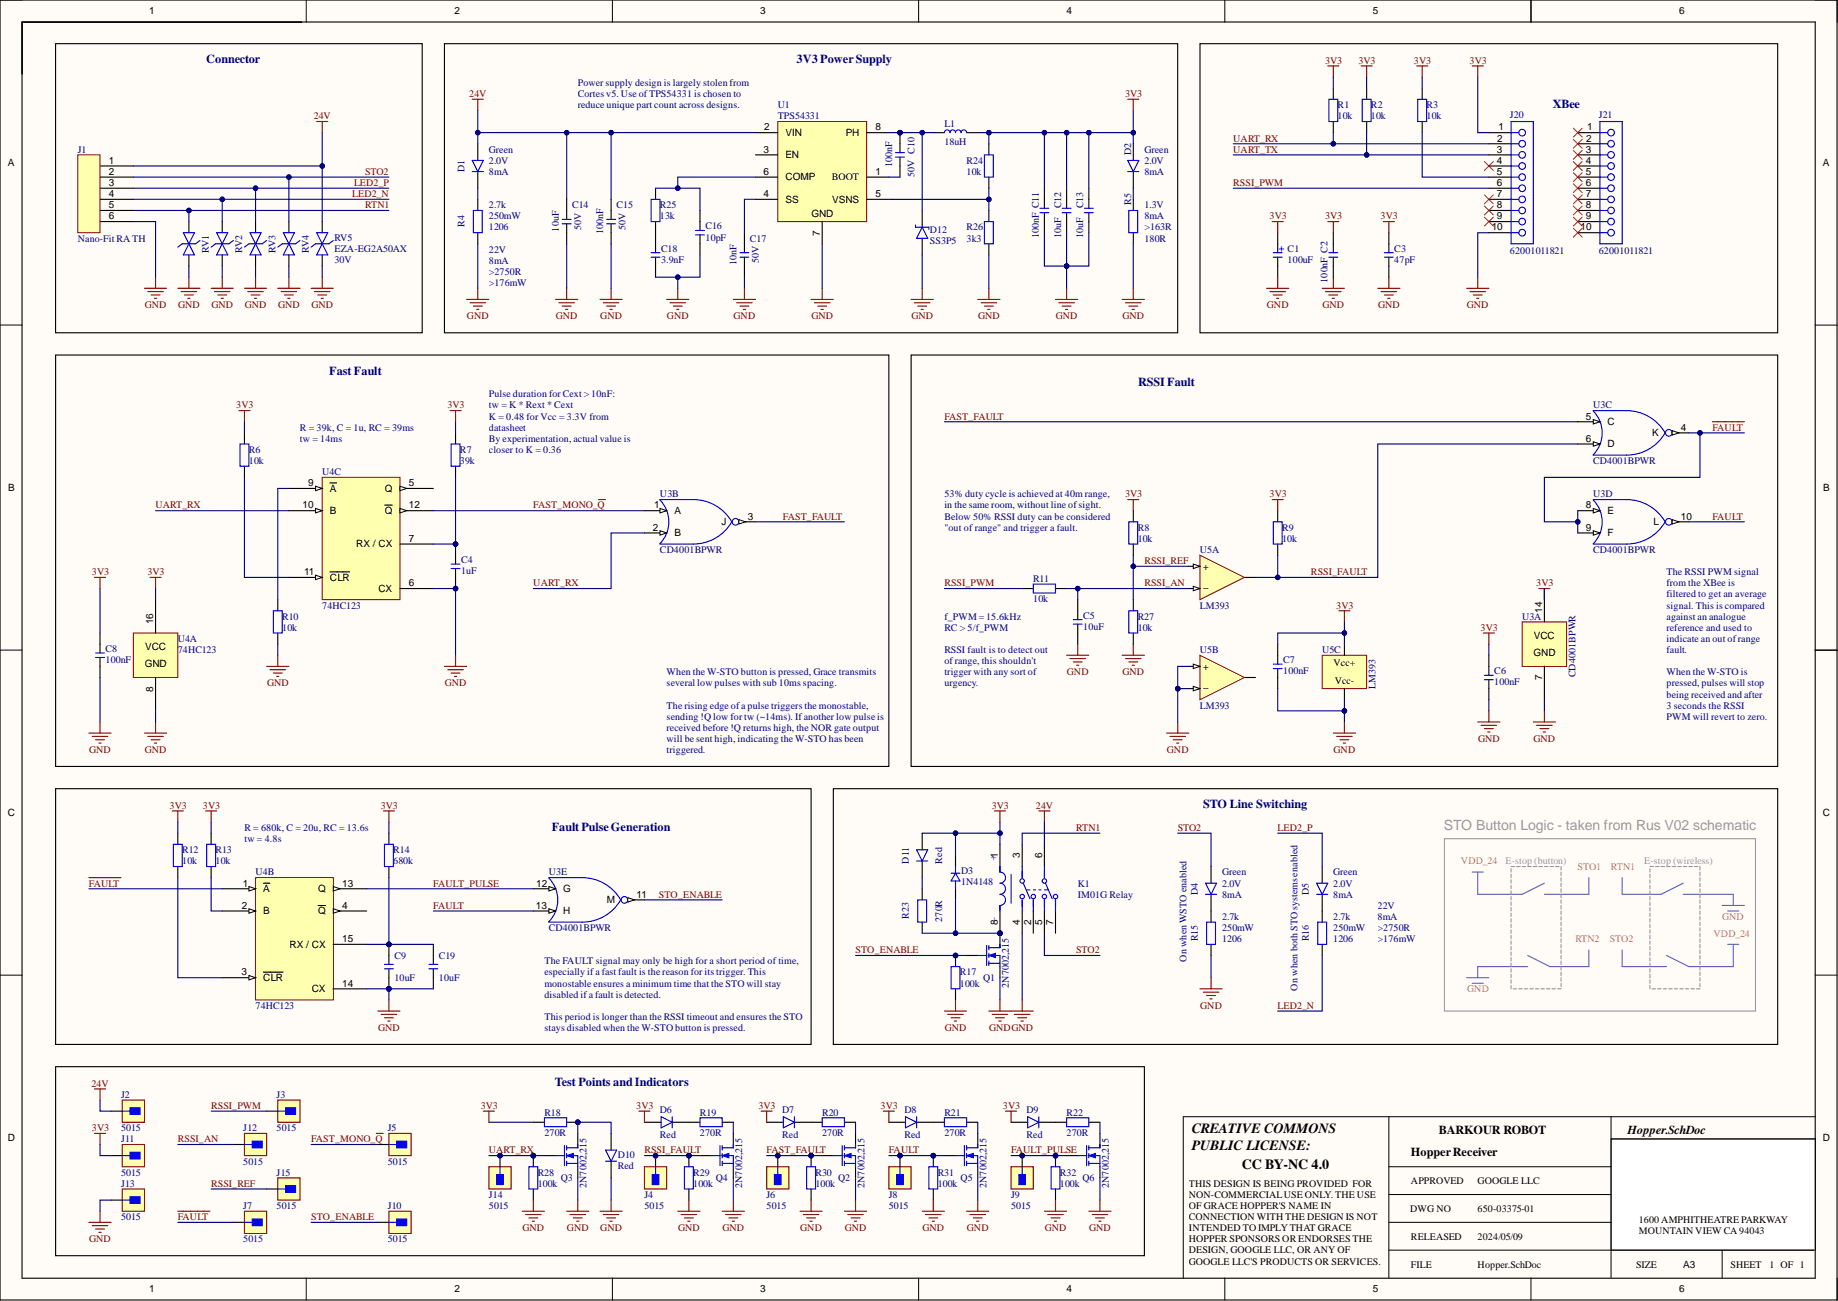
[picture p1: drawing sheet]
<svg xmlns="http://www.w3.org/2000/svg" width="420mm" height="297mm" viewBox="0 0 420 297" stroke-linecap="round" stroke-linejoin="round" font-family="sans-serif">
<defs><g id="words">
<text font-size="3.2" fill="#999" x="329.8" y="189.5">STO Button Logic - taken from Rus V02 schematic</text>
<g font-size="3.2">
<text x="272.2" y="258.7">CREATIVE COMMONS</text>
<text x="272.2" y="262.5">PUBLIC LICENSE:</text>
<text x="283.6" y="267">CC BY-NC 4.0</text>
</g>
<g font-size="2.8" fill="#000080">
<text x="47.1" y="14.5">Connector</text>
<text x="181.9" y="14.5">3V3 PowerSupply</text>
<text x="354.7" y="24.6">XBee</text>
<text x="75.2" y="85.5">Fast Fault</text>
<text x="259.9" y="88.1">RSSI Fault</text>
<text x="274.8" y="184.6">STO Line Switching</text>
<text x="126" y="189.6">Fault PulseGeneration</text>
<text x="126.7" y="248">Test Points and Indicators</text>
</g>
<g font-size="2.8">
<text x="322.3" y="263.9">HopperReceiver</text>
<text x="328.6" y="258.9">BARKOUR ROBOT</text>
<text x="371.8" y="258.9">Hopper.SchDoc</text>
</g>
<g font-size="2.3">
<text x="34.1" y="3.3">1</text>
<text x="103.8" y="3.3">2</text>
<text x="173.7" y="3.3">3</text>
<text x="243.6" y="3.3">4</text>
<text x="313.6" y="3.3">5</text>
<text x="383.5" y="3.3">6</text>
<text x="174.5" y="29.8">2</text>
<text x="200" y="29.8">8</text>
<text x="342.2" y="29.8">1</text>
<text x="362.5" y="29.8">1</text>
<text x="174.4" y="34.9">3</text>
<text x="179.4" y="31">VIN</text>
<text x="193.2" y="31">PH</text>
<text x="341.9" y="34.9">3</text>
<text x="342" y="32.3">2</text>
<text x="362.2" y="34.9">3</text>
<text x="362.3" y="32.3">2</text>
<text x="1.8" y="37.9">A</text>
<text x="24.9" y="37.4">1</text>
<text x="24.9" y="39.9">2</text>
<text x="174.4" y="39.9">6</text>
<text x="179.4" y="41.2">COMP</text>
<text x="179.4" y="36.1">EN</text>
<text x="190" y="41.2">BOOT</text>
<text x="200" y="39.9">1</text>
<text x="341.9" y="37.4">4</text>
<text x="341.9" y="39.9">5</text>
<text x="362.2" y="37.4">4</text>
<text x="362.2" y="39.9">5</text>
<text x="416.3" y="37.9">A</text>
<text x="24.9" y="42.5">3</text>
<text x="24.9" y="45">4</text>
<text x="24.9" y="47.5">5</text>
<text x="174.4" y="45">4</text>
<text x="179.4" y="46.3">SS</text>
<text x="190.1" y="46.3">VSNS</text>
<text x="200" y="45">5</text>
<text x="341.9" y="42.5">6</text>
<text x="341.9" y="45">7</text>
<text x="341.9" y="47.5">8</text>
<text x="362.2" y="42.5">6</text>
<text x="362.2" y="45">7</text>
<text x="362.2" y="47.5">8</text>
<text x="24.9" y="50.1">6</text>
<text x="185.3" y="49.6">GND</text>
<text x="187.3" y="53.8" transform="rotate(-90 187.3 53.8)">7</text>
<text x="340.7" y="52.6">10</text>
<text x="341.9" y="50.1">9</text>
<text x="361" y="52.6">10</text>
<text x="362.2" y="50.1">9</text>
<text x="362.2" y="95.8">5</text>
<text x="362.2" y="100.9">6</text>
<text x="367.2" y="97.1">C</text>
<text x="377.3" y="99.6">K</text>
<text x="383.9" y="98.3">4</text>
<text x="367.2" y="102.1">D</text>
<text x="1.9" y="112.1">B</text>
<text x="70.4" y="111">9</text>
<text x="75.4" y="112.3">A</text>
<text x="87.9" y="112.3">Q</text>
<text x="93.4" y="111">5</text>
<text x="416.4" y="112.1">B</text>
<text x="69.1" y="116.1">10</text>
<text x="75.4" y="117.4">B</text>
<text x="87.9" y="117.4">Q</text>
<text x="93.4" y="116.1">12</text>
<text x="149.4" y="116.1">1</text>
<text x="154" y="117.4">A</text>
<text x="164.8" y="119.9">J</text>
<text x="170.8" y="118.6">3</text>
<text x="362.2" y="116.1">8</text>
<text x="367.2" y="117.4">E</text>
<text x="377.7" y="119.9">L</text>
<text x="383.9" y="118.6">10</text>
<text x="81.4" y="125">RX / CX</text>
<text x="93.4" y="123.7">7</text>
<text x="149.1" y="121.2">2</text>
<text x="154" y="122.4">B</text>
<text x="362.2" y="121.2">9</text>
<text x="367.2" y="122.4">F</text>
<text x="69.4" y="131.3">11</text>
<text x="274.8" y="130.1">+</text>
<text x="75.4" y="132.6">CLR</text>
<text x="86.4" y="135.1">CX</text>
<text x="93.4" y="133.9">6</text>
<text x="274.8" y="135.1">−</text>
<text x="35" y="142.5" transform="rotate(-90 35 142.5)">16</text>
<text x="352.2" y="140" transform="rotate(-90 352.2 140)">14</text>
<text x="33.2" y="148.3">VCC</text>
<text x="350.3" y="149.9">GND</text>
<text x="350.4" y="145.8">VCC</text>
<text x="33.1" y="152.4">GND</text>
<text x="274.8" y="152.9">+</text>
<text x="304.6" y="152.1">Vcc+</text>
<text x="352.2" y="155.4" transform="rotate(-90 352.2 155.4)">7</text>
<text x="35" y="157.9" transform="rotate(-90 35 157.9)">8</text>
<text x="274.8" y="158">−</text>
<text x="304.8" y="156.2">Vcc-</text>
<text x="1.8" y="186.3">C</text>
<text x="416.3" y="186.3">C</text>
<text x="227.9" y="195.8" transform="rotate(-90 227.9 195.8)">1</text>
<text x="233" y="195.8" transform="rotate(-90 233 195.8)">3</text>
<text x="238" y="195.8" transform="rotate(-90 238 195.8)">6</text>
<text x="55.5" y="202.4">1</text>
<text x="60.1" y="203.7">A</text>
<text x="72.7" y="203.7">Q</text>
<text x="78.2" y="202.4">13</text>
<text x="122.5" y="202.4">12</text>
<text x="128.7" y="203.7">G</text>
<text x="55.2" y="207.5">2</text>
<text x="60.1" y="208.8">B</text>
<text x="72.7" y="208.8">Q</text>
<text x="78.2" y="207.5">4</text>
<text x="122.4" y="207.5">13</text>
<text x="128.7" y="208.8">H</text>
<text x="138.6" y="206.2">M</text>
<text x="145.4" y="205">11</text>
<text x="78.2" y="215.1">15</text>
<text x="227.9" y="211.2" transform="rotate(-90 227.9 211.2)">8</text>
<text x="233" y="211.2" transform="rotate(-90 233 211.2)">4</text>
<text x="235.5" y="211.1" transform="rotate(-90 235.5 211.1)">2</text>
<text x="238" y="211.2" transform="rotate(-90 238 211.2)">5</text>
<text x="240.6" y="211.2" transform="rotate(-90 240.6 211.2)">7</text>
<text x="66.1" y="216.4">RX / CX</text>
<text x="55.2" y="222.7">3</text>
<text x="60.1" y="224">CLR</text>
<text x="71.2" y="226.5">CX</text>
<text x="78.2" y="225.3">14</text>
<text x="1.8" y="260.5">D</text>
<text x="416.3" y="260.5">D</text>
<text x="271.5" y="271">THIS DESIGN IS BEING PROVIDED FOR</text>
<text x="271.5" y="273.5">NON-COMMERCIALUSE ONLY. THE USE</text>
<text x="322.3" y="270.4">APPROVED</text>
<text x="337.5" y="270.4">GOOGLE LLC</text>
<text x="271.5" y="276">OF GRACE HOPPER'S NAME IN</text>
<text x="271.5" y="278.6">CONNECTION WITH THE DESIGN IS NOT</text>
<text x="271.5" y="281.1">INTENDED TO IMPLYTHAT GRACE</text>
<text x="322.1" y="276.7">DWG NO</text>
<text x="337.5" y="276.7">650-03375-01</text>
<text x="374.3" y="279.3">1600 AMPHITHEATRE PARKWAY</text>
<text x="374.3" y="281.8">MOUNTAIN VIEW CA 94043</text>
<text x="271.5" y="283.7">HOPPER SPONSORS OR ENDORSES THE</text>
<text x="271.5" y="286.2">DESIGN, GOOGLE LLC, OR ANY OF</text>
<text x="322.3" y="283.1">RELEASED</text>
<text x="337.5" y="283.1">2024/05/09</text>
<text x="271.5" y="288.7">GOOGLE LLC'S PRODUCTS OR SERVICES.</text>
<text x="322.3" y="289.4">FILE</text>
<text x="337.5" y="289.4">Hopper.SchDoc</text>
<text x="373.7" y="289.4">SIZE</text>
<text x="384.4" y="289.4">A3</text>
<text x="395.3" y="289.4">SHEET</text>
<text x="404.2" y="289.4">1 OF 1</text>
<text x="34.1" y="295.1">1</text>
<text x="103.8" y="295.1">2</text>
<text x="173.7" y="295.1">3</text>
<text x="243.6" y="295.1">4</text>
<text x="313.6" y="295.1">5</text>
<text x="383.5" y="295.1">6</text>
</g>
<g font-size="2.3" fill="#800000">
<text x="302.7" y="14.5">3V3</text>
<text x="310.3" y="14.5">3V3</text>
<text x="323" y="14.5">3V3</text>
<text x="335.6" y="14.5">3V3</text>
<text x="107.2" y="22.2">24V</text>
<text x="257" y="22.2">3V3</text>
<text x="71.6" y="27.2">24V</text>
<text x="281.7" y="34.9">UART_TX</text>
<text x="281.7" y="32.3">UART_RX</text>
<text x="83.4" y="39.9">STO2</text>
<text x="80.4" y="45">LED2_N</text>
<text x="80.9" y="42.5">LED2_P</text>
<text x="83.4" y="47.5">RTN1</text>
<text x="281.7" y="42.5">RSSI_PWM</text>
<text x="290" y="50.1">3V3</text>
<text x="302.7" y="50.1">3V3</text>
<text x="315.3" y="50.1">3V3</text>
<text x="33.1" y="70.4">GND</text>
<text x="40.7" y="70.4">GND</text>
<text x="48.3" y="70.4">GND</text>
<text x="55.9" y="70.4">GND</text>
<text x="63.5" y="70.4">GND</text>
<text x="71.1" y="70.4">GND</text>
<text x="289.4" y="70.4">GND</text>
<text x="302.1" y="70.4">GND</text>
<text x="314.7" y="70.4">GND</text>
<text x="335" y="70.4">GND</text>
<text x="106.7" y="72.9">GND</text>
<text x="127" y="72.9">GND</text>
<text x="137.1" y="72.9">GND</text>
<text x="152.3" y="72.9">GND</text>
<text x="167.6" y="72.9">GND</text>
<text x="185.3" y="72.9">GND</text>
<text x="208.2" y="72.9">GND</text>
<text x="223.4" y="72.9">GND</text>
<text x="241.2" y="72.9">GND</text>
<text x="256.4" y="72.9">GND</text>
<text x="54" y="93.2">3V3</text>
<text x="102.2" y="93.2">3V3</text>
<text x="215.7" y="95.8">FAST_FAULT</text>
<text x="391.1" y="98.3">FAULT</text>
<text x="257" y="113.6">3V3</text>
<text x="290" y="113.6">3V3</text>
<text x="35.5" y="116.1">UART_RX</text>
<text x="121.8" y="116.1">FAST_MONO_Q</text>
<text x="178.8" y="118.6">FAST_FAULT</text>
<text x="391.1" y="118.6">FAULT</text>
<text x="21" y="131.3">3V3</text>
<text x="33.7" y="131.3">3V3</text>
<text x="261.4" y="128.8">RSSI_REF</text>
<text x="299.4" y="131.3">RSSI_FAULT</text>
<text x="121.8" y="133.9">UART_RX</text>
<text x="215.7" y="133.9">RSSI_PWM</text>
<text x="261.4" y="133.9">RSSI_AN</text>
<text x="350.9" y="133.9">3V3</text>
<text x="305.2" y="138.9">3V3</text>
<text x="338.2" y="144">3V3</text>
<text x="243.7" y="154.2">GND</text>
<text x="256.4" y="154.2">GND</text>
<text x="61" y="156.7">GND</text>
<text x="101.6" y="156.7">GND</text>
<text x="20.4" y="171.9">GND</text>
<text x="33.1" y="171.9">GND</text>
<text x="266.5" y="171.9">GND</text>
<text x="304.6" y="171.9">GND</text>
<text x="337.6" y="169.4">GND</text>
<text x="350.3" y="169.4">GND</text>
<text x="38.7" y="184.6">3V3</text>
<text x="46.4" y="184.6">3V3</text>
<text x="87" y="184.6">3V3</text>
<text x="226.5" y="184.6">3V3</text>
<text x="236.6" y="184.6">24V</text>
<text x="245.8" y="189.7">RTN1</text>
<text x="269" y="189.7">STO2</text>
<text x="291.8" y="189.7">LED2_P</text>
<text x="20.3" y="202.4">FAULT</text>
<text x="99" y="202.4">FAULT_PULSE</text>
<text x="99" y="207.5">FAULT</text>
<text x="150.5" y="205">STO_ENABLE</text>
<text x="195.4" y="217.6">STO_ENABLE</text>
<text x="245.8" y="217.6">STO2</text>
<text x="274.1" y="230.3">GND</text>
<text x="291.8" y="230.3">LED2_N</text>
<text x="86.4" y="235.4">GND</text>
<text x="215.8" y="235.4">GND</text>
<text x="225.9" y="235.4">GNDGND</text>
<text x="20.9" y="248.1">24V</text>
<text x="48.2" y="253.2">RSSI_PWM</text>
<text x="109.8" y="253.2">3V3</text>
<text x="145.3" y="253.2">3V3</text>
<text x="173.2" y="253.2">3V3</text>
<text x="201.1" y="253.2">3V3</text>
<text x="229.1" y="253.2">3V3</text>
<text x="21" y="258.3">3V3</text>
<text x="40.6" y="260.8">RSSI_AN</text>
<text x="71.1" y="260.8">FAST_MONO_Q</text>
<text x="111.7" y="263.3">UART_RX</text>
<text x="147.2" y="263.3">RSSI_FAULT</text>
<text x="175.1" y="263.3">FAST_FAULT</text>
<text x="203" y="263.3">FAULT</text>
<text x="230.9" y="263.3">FAULT_PULSE</text>
<text x="48.2" y="271">RSSI_REF</text>
<text x="40.6" y="278.6">FAULT</text>
<text x="71.1" y="278.6">STO_ENABLE</text>
<text x="119.4" y="281.1">GND</text>
<text x="129.5" y="281.1">GND</text>
<text x="137.1" y="281.1">GND</text>
<text x="154.9" y="281.1">GND</text>
<text x="165" y="281.1">GND</text>
<text x="182.8" y="281.1">GND</text>
<text x="192.9" y="281.1">GND</text>
<text x="210.7" y="281.1">GND</text>
<text x="220.9" y="281.1">GND</text>
<text x="238.6" y="281.1">GND</text>
<text x="248.8" y="281.1">GND</text>
<text x="20.4" y="283.7">GND</text>
</g>
<g font-size="2.3" fill="#000080">
<text x="132" y="19.6">Power supply design is largely stolen from</text>
<text x="132" y="22.2">Cortes v5. Use ofTPS54331 is chosen to</text>
<text x="132" y="24.7">reduce unique part count across designs.</text>
<text x="177.6" y="27.2">TPS54331</text>
<text x="177.6" y="24.7">U1</text>
<text x="215.7" y="29">L1</text>
<text x="305.5" y="24.7">R1</text>
<text x="305.5" y="27.2">10k</text>
<text x="313.1" y="24.7">R2</text>
<text x="313.1" y="27.2">10k</text>
<text x="325.8" y="24.7">R3</text>
<text x="325.8" y="27.2">10k</text>
<text x="344.9" y="27">J20</text>
<text x="365.2" y="27">J21</text>
<text x="17.8" y="34.9">J1</text>
<text x="111.7" y="34.9">Green</text>
<text x="215.7" y="33.1">18uH</text>
<text x="258.3" y="35.4" transform="rotate(-90 258.3 35.4)">D2</text>
<text x="261.4" y="34.9">Green</text>
<text x="106.1" y="39.2" transform="rotate(-90 106.1 39.2)">D1</text>
<text x="111.7" y="37.4">2.0V</text>
<text x="111.7" y="39.9">8mA</text>
<text x="203.8" y="38.2" transform="rotate(-90 203.8 38.2)">100nF</text>
<text x="208.8" y="40.4" transform="rotate(-90 208.8 40.4)">50V C10</text>
<text x="220.8" y="37.4">R24</text>
<text x="220.8" y="39.9">10k</text>
<text x="261.4" y="37.4">2.0V</text>
<text x="261.4" y="39.9">8mA</text>
<text x="111.7" y="47.5">2.7k</text>
<text x="130.7" y="47.5">C14</text>
<text x="140.8" y="47.5">C15</text>
<text x="150.7" y="47.5">R25</text>
<text x="242.3" y="47.5" transform="rotate(-90 242.3 47.5)">C12</text>
<text x="247.4" y="47.5" transform="rotate(-90 247.4 47.5)">C13</text>
<text x="258.3" y="46.8" transform="rotate(-90 258.3 46.8)">R5</text>
<text x="261.4" y="47.5">1.3V</text>
<text x="106.1" y="51.9" transform="rotate(-90 106.1 51.9)">R4</text>
<text x="111.7" y="52.6">1206</text>
<text x="111.7" y="50.1">250mW</text>
<text x="127.6" y="52.9" transform="rotate(-90 127.6 52.9)">10uF</text>
<text x="132.7" y="52.5" transform="rotate(-90 132.7 52.5)">50V</text>
<text x="137.8" y="53.5" transform="rotate(-90 137.8 53.5)">100nF</text>
<text x="142.9" y="52.5" transform="rotate(-90 142.9 52.5)">50V</text>
<text x="150.7" y="50.1">13k</text>
<text x="161.1" y="52.4">C16</text>
<text x="212.4" y="53.1">D12</text>
<text x="220.8" y="52.6">R26</text>
<text x="261.4" y="50.1">8mA</text>
<text x="261.4" y="52.6">&gt;163R</text>
<text x="17.8" y="55.2">Nano-Fit RA TH</text>
<text x="47.7" y="57.7" transform="rotate(-90 47.7 57.7)">RV1</text>
<text x="55.3" y="57.8" transform="rotate(-90 55.3 57.8)">RV2</text>
<text x="62.9" y="57.7" transform="rotate(-90 62.9 57.7)">RV3</text>
<text x="70.5" y="57.8" transform="rotate(-90 70.5 57.8)">RV4</text>
<text x="76.4" y="60">30V</text>
<text x="76.4" y="54.9">RV5</text>
<text x="76.4" y="57.4">EZA-EG2A50AX</text>
<text x="111.7" y="57.7">22V</text>
<text x="151" y="57.4">C18</text>
<text x="151" y="60">3.9nF</text>
<text x="161.1" y="54.9">10pF</text>
<text x="171.3" y="55.2">C17</text>
<text x="212.4" y="55.7">SS3P5</text>
<text x="220.8" y="55.2">3k3</text>
<text x="237.3" y="54.4" transform="rotate(-90 237.3 54.4)">100nF C11</text>
<text x="242.3" y="54.4" transform="rotate(-90 242.3 54.4)">10uF</text>
<text x="247.4" y="54.4" transform="rotate(-90 247.4 54.4)">10uF</text>
<text x="261.4" y="55.2">180R</text>
<text x="294.1" y="57.4">C1</text>
<text x="294.1" y="60">100uF</text>
<text x="318.5" y="57.4">C3</text>
<text x="318.5" y="60">47pF</text>
<text x="344.9" y="58">62001011821</text>
<text x="365.2" y="58">62001011821</text>
<text x="111.7" y="60.2">8mA</text>
<text x="111.7" y="62.8">&gt;2750R</text>
<text x="111.7" y="65.3">&gt;176mW</text>
<text x="168.2" y="60.5" transform="rotate(-90 168.2 60.5)">10nF</text>
<text x="173.3" y="60.2" transform="rotate(-90 173.3 60.2)">50V</text>
<text x="303.2" y="64.6" transform="rotate(-90 303.2 64.6)">100nF C2</text>
<text x="111.7" y="90.7">Pulse duration for Cext &gt; 10nF:</text>
<text x="111.7" y="93.2">tw = K * Rext * Cext</text>
<text x="111.7" y="95.8">K = 0.48 for Vcc = 3.3V from</text>
<text x="363.9" y="93.2">U3C</text>
<text x="68.5" y="98.3">R = 39k, C = 1u, RC = 39ms</text>
<text x="68.5" y="100.9">tw = 14ms</text>
<text x="111.7" y="98.3">datasheet</text>
<text x="111.7" y="100.9">By experimentation, actual value is</text>
<text x="56.8" y="103.4">R6</text>
<text x="56.8" y="105.9">10k</text>
<text x="105.1" y="103.4">R7</text>
<text x="105.1" y="105.9">39k</text>
<text x="111.7" y="103.4">closer to K = 0.36</text>
<text x="363.9" y="105.9">CD4001BPWR</text>
<text x="73.6" y="108.5">U4C</text>
<text x="150.7" y="113.6">U3B</text>
<text x="215.7" y="113.6">53% duty cycle is achieved at 40m range,</text>
<text x="363.9" y="113.6">U3D</text>
<text x="215.7" y="116.1">in the same room, without line ofsight.</text>
<text x="215.7" y="118.6">Below 50% RSSI duty can be considered</text>
<text x="215.7" y="121.2">&quot;out of range&quot; and trigger a fault.</text>
<text x="259.8" y="121.2">R8</text>
<text x="259.8" y="123.7">10k</text>
<text x="292.8" y="121.2">R9</text>
<text x="292.8" y="123.7">10k</text>
<text x="105.3" y="128.5">C4</text>
<text x="105.3" y="131.1">1uF</text>
<text x="150.7" y="126.2">CD4001BPWR</text>
<text x="274.1" y="126.2">U5A</text>
<text x="363.9" y="126.2">CD4001BPWR</text>
<text x="380.6" y="131.3">The RSSI PWM signal</text>
<text x="236" y="132.9">R11</text>
<text x="236" y="137.4">10k</text>
<text x="380.6" y="133.9">from the XBee is</text>
<text x="380.6" y="136.4">filtered to get an average</text>
<text x="64.5" y="141.5">R10</text>
<text x="73.6" y="138.9">74HC123</text>
<text x="215.7" y="141.5">f_PWM = 15.6kHz</text>
<text x="247.4" y="141.2">C5</text>
<text x="247.4" y="143.8">10uF</text>
<text x="259.8" y="141.5">R27</text>
<text x="274.1" y="138.9">LM393</text>
<text x="347.6" y="141.5">U3A</text>
<text x="380.6" y="138.9">signal. This is compared</text>
<text x="380.6" y="141.5">against an analogue</text>
<text x="24.1" y="148.8">C8</text>
<text x="40.6" y="149.1">74HC123</text>
<text x="40.6" y="146.6">U4A</text>
<text x="64.5" y="144">10k</text>
<text x="215.7" y="144">RC &gt; 5/f_PWM</text>
<text x="215.7" y="149.1">RSSI fault is to detect out</text>
<text x="259.8" y="144">10k</text>
<text x="274.1" y="149.1">U5B</text>
<text x="302" y="149.1">U5C</text>
<text x="380.6" y="144">reference and used to</text>
<text x="380.6" y="146.6">indicate an out ofrange</text>
<text x="380.6" y="149.1">fault.</text>
<text x="24.1" y="151.4">100nF</text>
<text x="152.3" y="154.2">When the W-STO button is pressed, Grace transmits</text>
<text x="215.7" y="151.6">ofrange, this shouldn't</text>
<text x="215.7" y="154.2">trigger with any sort of</text>
<text x="293.1" y="151.4">C7</text>
<text x="293.1" y="153.9">100nF</text>
<text x="341.3" y="153.9">C6</text>
<text x="359.8" y="154.7" transform="rotate(-90 359.8 154.7)">CD4001BPWR</text>
<text x="380.6" y="154.2">When the W-STO is</text>
<text x="152.3" y="156.7">several low pulses with sub 10ms spacing.</text>
<text x="152.3" y="161.8">The rising edge ofa pulse triggers the monostable,</text>
<text x="215.7" y="156.7">urgency.</text>
<text x="274.1" y="161.8">LM393</text>
<text x="314.2" y="157.2" transform="rotate(-90 314.2 157.2)">LM393</text>
<text x="341.3" y="156.5">100nF</text>
<text x="380.6" y="156.7">pressed, pulses will stop</text>
<text x="380.6" y="159.3">being received and after</text>
<text x="380.6" y="161.8">3 seconds the RSSI</text>
<text x="152.3" y="164.3">sending !Q low for tw (~14ms). Ifanother low pulse is</text>
<text x="152.3" y="166.9">received before !Q returns high, the NOR gate output</text>
<text x="380.6" y="164.3">PWM will revert to zero.</text>
<text x="152.3" y="169.4">will be sent high, indicating the W-STO has been</text>
<text x="152.3" y="171.9">triggered.</text>
<text x="55.8" y="189.7">R = 680k, C = 20u, RC = 13.6s</text>
<text x="41.6" y="194.8">R12</text>
<text x="41.6" y="197.3">10k</text>
<text x="49.2" y="194.8">R13</text>
<text x="49.2" y="197.3">10k</text>
<text x="55.8" y="192.3">tw = 4.8s</text>
<text x="89.8" y="194.8">R14</text>
<text x="89.8" y="197.3">680k</text>
<text x="207.6" y="197.2" transform="rotate(-90 207.6 197.2)">D11</text>
<text x="215.2" y="197.2" transform="rotate(-90 215.2 197.2)">Red</text>
<text x="226.4" y="195.3" transform="rotate(90 226.4 195.3)">+</text>
<text x="58.4" y="199.9">U4B</text>
<text x="125.4" y="199.9">U3E</text>
<text x="219.5" y="202.2">1N4148</text>
<text x="219.5" y="199.6">D3</text>
<text x="246.1" y="202.4">K1</text>
<text x="279.1" y="202.4">2.0V</text>
<text x="279.1" y="199.9">Green</text>
<text x="304.5" y="202.4">2.0V</text>
<text x="304.5" y="199.9">Green</text>
<text x="207.6" y="209.8" transform="rotate(-90 207.6 209.8)">R23</text>
<text x="226.4" y="209.3" transform="rotate(90 226.4 209.3)">−</text>
<text x="246.1" y="205">IM01G Relay</text>
<text x="273.6" y="204.3" transform="rotate(-90 273.6 204.3)">D4</text>
<text x="279.1" y="205">8mA</text>
<text x="298.9" y="204.3" transform="rotate(-90 298.9 204.3)">D5</text>
<text x="304.5" y="205">8mA</text>
<text x="314.7" y="207.5">22V</text>
<text x="125.4" y="212.6">CD4001BPWR</text>
<text x="215.2" y="210.5" transform="rotate(-90 215.2 210.5)">270R</text>
<text x="273.6" y="214.9" transform="rotate(-90 273.6 214.9)">R15</text>
<text x="279.1" y="215.1">1206</text>
<text x="279.1" y="212.6">250mW</text>
<text x="279.1" y="210">2.7k</text>
<text x="298.9" y="214.9" transform="rotate(-90 298.9 214.9)">R16</text>
<text x="304.5" y="215.1">1206</text>
<text x="304.5" y="212.6">250mW</text>
<text x="304.5" y="210">2.7k</text>
<text x="314.7" y="210">8mA</text>
<text x="314.7" y="212.6">&gt;2750R</text>
<text x="314.7" y="215.1">&gt;176mW</text>
<text x="90.1" y="218.9">C9</text>
<text x="100.2" y="218.9">C19</text>
<text x="124.3" y="220.2">The FAULT signal may only be high for a short period of time,</text>
<text x="271" y="219.6" transform="rotate(-90 271 219.6)">On when WSTO enabled</text>
<text x="90.1" y="224">10uF</text>
<text x="100.2" y="224">10uF</text>
<text x="124.3" y="222.7">especially ifa fast fault is the reason for its trigger. This</text>
<text x="124.3" y="225.3">monostable ensures a minimum time that the STO will stay</text>
<text x="124.3" y="227.8">disabled ifa fault is detected.</text>
<text x="219.2" y="222.7">R17</text>
<text x="219.2" y="225.3">100k</text>
<text x="224.6" y="224">Q1</text>
<text x="230.4" y="225.6" transform="rotate(-90 230.4 225.6)">2N7002,215</text>
<text x="296.4" y="226.2" transform="rotate(-90 296.4 226.2)">On when both STO systems enabled</text>
<text x="58.4" y="230.3">74HC123</text>
<text x="124.3" y="232.9">This period is longer than the RSSI timeout and ensures the STO</text>
<text x="124.3" y="235.4">stays disabled when the W-STO button is pressed.</text>
<text x="27.7" y="250.6">J2</text>
<text x="63.2" y="250.6">J3</text>
<text x="124.3" y="254.7">R18</text>
<text x="150.7" y="254.2">D6</text>
<text x="159.9" y="254.7">R19</text>
<text x="178.6" y="254.2">D7</text>
<text x="187.8" y="254.7">R20</text>
<text x="206.6" y="254.2">D8</text>
<text x="215.7" y="254.7">R21</text>
<text x="234.5" y="254.2">D9</text>
<text x="243.6" y="254.7">R22</text>
<text x="27.7" y="260.8">J11</text>
<text x="27.7" y="258.3">5015</text>
<text x="55.6" y="258.3">J12</text>
<text x="63.2" y="258.3">5015</text>
<text x="88.6" y="258.3">J5</text>
<text x="124.3" y="259.3">270R</text>
<text x="150.7" y="259.8">Red</text>
<text x="159.9" y="259.3">270R</text>
<text x="178.6" y="259.8">Red</text>
<text x="187.8" y="259.3">270R</text>
<text x="206.6" y="259.8">Red</text>
<text x="215.7" y="259.3">270R</text>
<text x="234.5" y="259.8">Red</text>
<text x="243.6" y="259.3">270R</text>
<text x="27.7" y="268.4">5015</text>
<text x="55.6" y="265.9">5015</text>
<text x="63.2" y="268.4">J15</text>
<text x="88.6" y="265.9">5015</text>
<text x="122.8" y="268.4">R28</text>
<text x="128.1" y="269.7">Q3</text>
<text x="141.1" y="266.9">Red</text>
<text x="141.1" y="264.4">D10</text>
<text x="158.3" y="268.4">R29</text>
<text x="163.5" y="269.7">Q4</text>
<text x="186.3" y="268.4">R30</text>
<text x="191.4" y="269.7">Q2</text>
<text x="214.2" y="268.4">R31</text>
<text x="219.4" y="269.7">Q5</text>
<text x="242.1" y="268.4">R32</text>
<text x="247.2" y="269.7">Q6</text>
<text x="27.7" y="271">J13</text>
<text x="111.7" y="273.5">J14</text>
<text x="122.8" y="271">100k</text>
<text x="134" y="271.3" transform="rotate(-90 134 271.3)">2N7002,215</text>
<text x="147.2" y="273.5">J4</text>
<text x="158.3" y="271">100k</text>
<text x="169.5" y="271.3" transform="rotate(-90 169.5 271.3)">2N7002,215</text>
<text x="175.1" y="273.5">J6</text>
<text x="186.3" y="271">100k</text>
<text x="197.4" y="271.3" transform="rotate(-90 197.4 271.3)">2N7002,215</text>
<text x="203" y="273.5">J8</text>
<text x="214.2" y="271">100k</text>
<text x="225.3" y="271.3" transform="rotate(-90 225.3 271.3)">2N7002,215</text>
<text x="230.9" y="273.5">J9</text>
<text x="242.1" y="271">100k</text>
<text x="253.3" y="271.3" transform="rotate(-90 253.3 271.3)">2N7002,215</text>
<text x="27.7" y="278.6">5015</text>
<text x="55.6" y="276">J7</text>
<text x="63.2" y="276">5015</text>
<text x="88.6" y="276">J10</text>
<text x="111.7" y="276">5015</text>
<text x="147.2" y="276">5015</text>
<text x="175.1" y="276">5015</text>
<text x="203" y="276">5015</text>
<text x="230.9" y="276">5015</text>
<text x="55.6" y="283.7">5015</text>
<text x="88.6" y="283.7">5015</text>
</g>
<text font-size="2.3" fill="#00f" x="292.1" y="56.2" transform="rotate(90 292.1 56.2)">+</text>
<g font-size="2.3" fill="#e06666">
<text x="333.7" y="197.3">VDD_24</text>
<text x="360.3" y="198.6">STO1</text>
<text x="368" y="198.6">RTN1</text>
<text x="359.8" y="215.1">RTN2</text>
<text x="367.7" y="215.1">STO2</text>
<text x="391.4" y="213.8">VDD_24</text>
<text x="393.3" y="210">GND</text>
<text x="335.1" y="226.5">GND</text>
</g>
<g font-size="2.3" fill="#999">
<text x="343.8" y="197.3">E-stop (button)</text>
<text x="375.6" y="197.3">E-stop (wireless)</text>
</g>
</g></defs>
<g fill="#fffcf8">
<path d="M0 0h419.6v296.9h-419.6z" fill-rule="evenodd"/>
<path d="M5.1 5.1h409.5v286.7h-409.5z" fill-rule="evenodd"/>
</g>
<g fill="none" stroke="#000" stroke-width=".23">
<path d="M0 0h5.1M69.9 0v5.1M139.9 0v5.1M209.8 0v5.1M279.7 0v5.1M349.7 0v5.1M414.6 0h5v5.1M0 74.2h5.1M414.6 74.2h5M0 148.4h5.1M414.6 148.4h5M0 222.6h5.1"/>
<path d="M414.6 222.6h5M69.9 291.8v5.1M139.9 291.8v5.1M209.8 291.8v5.1M279.7 291.8v5.1M349.7 291.8v5.1M419.6 291.8v5.1"/>
</g>
<path d="M368 260h46.7v25.4h-46.7z" fill-rule="evenodd" fill="#fff"/>
<path d="M368 260h46.7v25.4h-46.7z" fill="none" stroke="#800000" stroke-width=".23"/>
<path d="M0 0h419.6v296.8h-419.6zM5 5h409.6v286.8h-409.6zM5 5.1h63.9M12.7 10h83.7v66h-83.7zM101.5 10h167.5v66h-167.5zM274.1 10h131.9v66h-131.9zM349.7 0v5M12.7 81.1h190.3v93.9h-190.3zM414.6 148.4h5" fill="none" stroke="#000" stroke-width=".25"/>
<path d="M317.2 255v36.8M368 255v36.8M414.7 255h-144.4v36.8M317.2 279.1h50.8M317.2 272.7h50.8M317.2 266.4h50.8M368 260h46.7M317.2 285.4h97.1M393.3 285.4v6.4" fill="none" stroke="#000" stroke-width=".23"/>
<g fill="none" stroke="#800000" stroke-width=".25">
<path d="M310.9 15.1h2.5M312.1 15.1v2.5M323.6 15.1h2.5M324.8 15.1v2.5M336.3 15.1h2.5M337.5 15.1v2.5M107.9 22.7h2.5M109.1 22.7v2.5M257.6 22.7h2.5M258.8 22.7v2.5M33 65.8h5.1M33.8 66.6h3.5"/>
<path d="M34.5 67.3h2M35.3 68.1h.5M35.5 63.3v2.5M106.6 68.4h5.1M107.4 69.1h3.5M108.1 69.9h2M108.9 70.6h.5M109.1 65.8v2.6M185.3 68.4h5M186 69.1h3.6M186.8 69.9h2M187.5 70.7h.5"/>
<path d="M187.8 65.8v2.6M256.3 68.4h5.1M257.1 69.1h3.5M257.8 69.9h2.1M258.6 70.7h.5M258.8 65.8v2.6M335 65.8h5.1M335.7 66.6h3.6M336.5 67.4h2M337.3 68.1h.5M337.5 63.3v2.5M54.6 93.7h2.5"/>
<path d="M55.8 93.7v2.6M102.8 93.7h2.5M104 93.7v2.6M136.7 114.1h1.6M21.6 131.8h2.5M22.8 131.8v2.6M34.3 131.8h2.5M35.5 131.8v2.6M60.9 152.1h5.1M61.7 152.9h3.5M62.4 153.7h2.1M63.2 154.4h.5"/>
<path d="M63.4 149.6v2.5M101.5 152.1h5.1M102.3 152.9h3.5M103 153.7h2.1M103.8 154.4h.5M104 149.6v2.5M20.3 167.4h5.1M21.1 168.1h3.5M21.8 168.9h2.1M22.6 169.7h.5M22.8 164.8v2.6M33 167.4h5.1"/>
<path d="M33.8 168.1h3.5M34.5 168.9h2M35.3 169.7h.5M35.5 164.8v2.6"/>
</g>
<path d="M347.7 142h10.1v10.1h-10.1z" fill-rule="evenodd" fill="#ffffb0"/>
<path d="M347.7 142h10.1v10.1h-10.1z" fill="none" stroke="#800000" stroke-width=".23"/>
<path d="M104 98.8v2.6M208.1 81.1h197.9v93.9h-197.9zM104 106.4v2.6M352.7 134.4v7.6M352.7 152.1v7.7" fill="none" stroke="#000" stroke-width=".25"/>
<g fill="none" stroke="#800000" stroke-width=".25">
<path d="M257.6 114.1h2.5M258.8 114.1v2.5M351.5 134.4h2.5M352.7 134.4v2.5M243.6 149.6h5.1M244.4 150.4h3.5M245.1 151.1h2.1M245.9 151.9h.5M246.2 147.1v2.5M256.3 149.6h5.1M257.1 150.4h3.5M257.8 151.1h2.1"/>
<path d="M258.6 151.9h.5M258.8 147.1v2.5M350.2 164.8h5.1M351 165.6h3.5M351.7 166.4h2.1M352.5 167.1h.5M352.7 162.3v2.5"/>
</g>
<g fill="none" stroke="#3c78d8" stroke-width=".25">
<path d="M336.3 199.1h2.5M337.5 199.1v5.1h10.2l5-2.6M362.9 200.4v3.8h-10.2M362.9 216.9v3.8h-8.9l-5.1-2.5M370.5 200.4v3.8h8.9l5.1-2.6M370.5 216.9v3.8h10.2M384.5 204.2h11.4v2.5M393.3 206.7h5.1M394.6 208h2.6M394.6 215.6h2.6M395.9 215.6v5.1h-10.2l-5-2.5M335 223.2h5.1"/>
<path d="M336.3 224.5h2.5M348.9 220.7h-11.4v2.5"/>
</g>
<g fill="none" stroke="#999" stroke-width=".25">
<path d="M329.9 191.5h71.1v39.3h-71.1zM345.1 197.8h.8M345.1 198.3v.8M345.1 199.6v.8M346.4 197.8h.8M347.7 197.8h.8M348.9 197.8h.8M350.2 197.8h.8M351.5 197.8h.8M352.7 197.8h.8M354 197.8h.8M355.3 197.8h.8"/>
<path d="M356.6 197.8v.8M356.6 199.1v.8M376.9 197.8h.8M376.9 198.3v.8M376.9 199.6v.8M378.1 197.8h.8M379.4 197.8h.8M380.7 197.8h.8M381.9 197.8h.8M383.2 197.8h.8M384.5 197.8h.8M385.7 197.8h.8"/>
<path d="M387 197.8h.8M388.3 197.8v.8M388.3 199.1v.8M345.1 200.9v.7M345.1 202.1v.8M345.1 203.4v.8M345.1 204.7v.8M345.1 205.9v.8M345.1 207.2v.8M345.1 208.5v.8M345.1 209.7v.8M345.1 211v.8"/>
<path d="M345.1 212.3v.8M345.1 213.5v.8M345.1 214.8v.8M345.1 216.1v.8M345.1 217.4v.8M345.1 218.6v.8M345.1 219.9v.8M356.6 200.4v.8M356.6 201.6v.9M356.6 202.9v.8M356.6 204.2v.8M356.6 205.5v.8"/>
<path d="M356.6 206.7v.8M356.6 208v.8M356.6 209.3v.8M356.6 210.5v.8M356.6 211.8v.8M356.6 213.1v.8M356.6 214.3v.8M356.6 215.6v.8M356.6 216.9v.8M356.6 218.2v.8M356.6 219.4v.8M376.9 200.9v.7"/>
<path d="M376.9 202.1v.8M376.9 203.4v.8M376.9 204.7v.8M376.9 205.9v.8M376.9 207.2v.8M376.9 208.5v.8M376.9 209.8v.7M376.9 211v.8M376.9 212.3v.8M376.9 213.6v.7M376.9 214.8v.8M376.9 216.1v.8"/>
<path d="M376.9 217.4v.8M376.9 218.6v.8M376.9 219.9v.8M388.3 200.4v.8M388.3 201.6v.9M388.3 202.9v.8M388.3 204.2v.8M388.3 205.5v.8M388.3 206.7v.8M388.3 208v.8M388.3 209.3v.8M388.3 210.5v.8"/>
<path d="M388.3 211.8v.8M388.3 213.1v.8M388.3 214.3v.8M388.3 215.6v.8M388.3 216.9v.8M388.3 218.2v.8M388.3 219.4v.8M345.1 221.2v.8M345.1 222.4v.8M345.1 223.7v.8M345.1 225v.8M345.6 225.8h.8"/>
<path d="M346.9 225.8h.8M348.2 225.8h.7M349.4 225.8h.8M350.7 225.8h.8M352 225.8h.7M353.2 225.8h.8M354.5 225.8h.8M355.8 225.8h.8M356.6 220.7v.8M356.6 222v.8M356.6 223.2v.8M356.6 224.5v.8"/>
<path d="M376.9 221.2v.8M376.9 222.4v.8M376.9 223.7v.8M376.9 225v.8M377.3 225.8h.8M378.6 225.8h.8M379.9 225.8h.8M381.1 225.8h.8M382.4 225.8h.8M383.7 225.8h.8M385 225.8h.7M386.2 225.8h.8"/>
<path d="M387.5 225.8h.8M388.3 220.7v.8M388.3 222v.8M388.3 223.2v.8M388.3 224.5v.8"/>
</g>
<path d="M103 101.4h2.1v5h-2.1z" fill="none" stroke="#00f" stroke-width=".25"/>
<circle cx="104" cy="124.2" r=".51" fill="#000080"/>
<circle cx="104" cy="124.2" r=".51" fill="none" stroke="#000080" stroke-width=".23"/>
<circle cx="104" cy="134.4" r=".51" fill="#000080"/>
<circle cx="104" cy="134.4" r=".51" fill="none" stroke="#000080" stroke-width=".23"/>
<path d="M104 124.2v2.6" fill="none" stroke="#000" stroke-width=".25"/>
<circle cx="104" cy="124.2" r=".51" fill="#000080"/>
<circle cx="104" cy="124.2" r=".51" fill="none" stroke="#000080" stroke-width=".23"/>
<path d="M104 131.8v2.6" fill="none" stroke="#000" stroke-width=".25"/>
<circle cx="104" cy="134.4" r=".51" fill="#000080"/>
<circle cx="104" cy="134.4" r=".51" fill="none" stroke="#000080" stroke-width=".23"/>
<path d="M104 126.8v2M104 129.8v2M22.8 144.5v4.6M22.8 150.1v4.6M291.8 147.1v4.5M291.8 152.7v4.5M190.3 180.1h215.7v58.4h-215.7z" fill="none" stroke="#000" stroke-width=".25"/>
<path d="M103 129.8h2.1M103 128.8h2.1M21.8 150.1h2.1M21.8 149.1h2.1M290.8 152.7h2M290.8 151.6h2" fill="none" stroke="#00f" stroke-width=".25"/>
<path d="M72.3 27.7h2.6M73.6 27.7v2.6M230.9 230.8h5.1M231.7 231.6h3.5M232.5 232.4h2M233.2 233.1h.5M233.5 228.3v2.5" fill="none" stroke="#800000" stroke-width=".25"/>
<path d="M30.5 144.5h10.1v10.2h-10.1z" fill-rule="evenodd" fill="#ffffb0"/>
<path d="M30.5 144.5h10.1v10.2h-10.1z" fill="none" stroke="#800000" stroke-width=".23"/>
<path d="M35.5 136.9v7.6M35.5 154.7v7.6" fill="none" stroke="#000" stroke-width=".25"/>
<path d="M73.6 109h17.8v27.9h-17.8z" fill-rule="evenodd" fill="#ffffb0"/>
<path d="M73.6 109h17.8v27.9h-17.8z" fill="none" stroke="#800000" stroke-width=".23"/>
<path d="M66 111.5h7.6" fill="none" stroke="#000" stroke-width=".25"/>
<path d="M72.1 111l1.5 .5-1.5 .5z" fill="#f8fcff"/>
<path d="M72.1 111l1.5 .5-1.5 .5z" fill="none" stroke="#000" stroke-width=".23"/>
<path d="M66 116.6h7.6M75.4 110.3h1.5" fill="none" stroke="#000" stroke-width=".25"/>
<path d="M72.1 116.1l1.5 .5-1.5 .5z" fill="#f8fcff"/>
<path d="M72.1 116.1l1.5 .5-1.5 .5z" fill="none" stroke="#000" stroke-width=".23"/>
<path d="M91.4 111.5h7.6" fill="none" stroke="#000" stroke-width=".25"/>
<path d="M91.4 111l1.5 .5-1.5 .5z" fill="#f8fcff"/>
<path d="M91.4 111l1.5 .5-1.5 .5z" fill="none" stroke="#000" stroke-width=".23"/>
<path d="M91.4 116.6h7.6" fill="none" stroke="#000" stroke-width=".25"/>
<path d="M91.4 116.1l1.5 .5-1.5 .5z" fill="#f8fcff"/>
<path d="M91.4 116.1l1.5 .5-1.5 .5z" fill="none" stroke="#000" stroke-width=".23"/>
<path d="M87.9 115.3h1.7M66 131.8h7.6" fill="none" stroke="#000" stroke-width=".25"/>
<path d="M72.1 131.3l1.5 .5-1.5 .5z" fill="#f8fcff"/>
<path d="M72.1 131.3l1.5 .5-1.5 .5z" fill="none" stroke="#000" stroke-width=".23"/>
<path d="M22.8 37.9h7.7M22.8 40.4h7.7M22.8 43h7.7M22.8 45.5h7.7M22.8 48.1h7.7M22.8 50.6h7.7M75.4 130.6h4.5M91.4 134.4h7.6M91.4 124.2h7.6" fill="none" stroke="#000" stroke-width=".25"/>
<path d="M17.8 35.4h5v17.7h-5z" fill-rule="evenodd" fill="#ffffb0"/>
<path d="M17.8 35.4h5v17.7h-5z" fill="none" stroke="#800000" stroke-width=".23"/>
<path d="M12.7 243.5h248.7v43.2h-248.7z" fill="none" stroke="#000" stroke-width=".25"/>
<circle cx="149.7" cy="263.8" r=".51" fill="#000080"/>
<circle cx="149.7" cy="263.8" r=".51" fill="none" stroke="#000080" stroke-width=".23"/>
<path d="M147.2 266.4h5.1v5.1h-5.1z" fill-rule="evenodd" fill="#ffffb0"/>
<path d="M147.2 266.4h5.1v5.1h-5.1z" fill="none" stroke="#800000" stroke-width=".25"/>
<path d="M149 268.2h1.5v2.2h-1.5z" fill-rule="evenodd" fill="#00f"/>
<path d="M149 268.2h1.5v2.2h-1.5zM149.7 266.4v1.8" fill="none" stroke="#00f" stroke-width=".25"/>
<path d="M149.7 263.8v2.6" fill="none" stroke="#000" stroke-width=".25"/>
<circle cx="149.7" cy="263.8" r=".51" fill="#000080"/>
<circle cx="149.7" cy="263.8" r=".51" fill="none" stroke="#000080" stroke-width=".23"/>
<path d="M274.1 225.8h5M274.8 226.5h3.6M275.6 227.3h2M276.4 228.1h.5M276.6 223.2v2.6" fill="none" stroke="#800000" stroke-width=".25"/>
<g fill="none" stroke="#000" stroke-width=".25">
<path d="M109.1 32.8v3.8M109.1 39.2v3.8M258.8 32.8v3.8M258.8 39.2v3.8M109.1 45.5v2.6M109.1 53.1v2.6M258.8 45.5v2.6M258.8 53.1v2.6M276.6 197.8v3.8M302 197.8v3.8M276.6 204.2v6.3M276.6 215.6v2.6"/>
<path d="M302 204.2v6.3M302 215.6v2.6"/>
</g>
<path d="M107.9 36.6h2.5l-1.3 2.6zM107.9 39.2h2.5M257.6 39.2h2.5M257.6 36.6h2.5l-1.3 2.6zM108.1 48.1h2v5h-2zM257.8 48.1h2.1v5h-2.1zM275.3 201.6h2.6l-1.3 2.6zM275.3 204.2h2.6M275.6 210.5h2v5.1h-2zM300.7 201.6h2.6l-1.3 2.6zM300.7 204.2h2.6M301 210.5h2v5.1h-2z" fill="none" stroke="#00f" stroke-width=".25"/>
<path d="M63.5 251.2h5v5h-5z" fill-rule="evenodd" fill="#ffffb0"/>
<path d="M63.5 251.2h5v5h-5z" fill="none" stroke="#800000" stroke-width=".25"/>
<path d="M65.2 252.9h2.3v1.6h-2.3z" fill-rule="evenodd" fill="#00f"/>
<path d="M63.5 253.7h1.7M65.2 252.9h2.3v1.6h-2.3z" fill="none" stroke="#00f" stroke-width=".25"/>
<path d="M60.9 253.7h2.6" fill="none" stroke="#000" stroke-width=".25"/>
<path d="M55.8 258.8h5.1v5h-5.1z" fill-rule="evenodd" fill="#ffffb0"/>
<path d="M55.8 258.8h5.1v5h-5.1z" fill="none" stroke="#800000" stroke-width=".25"/>
<path d="M57.6 260.5h2.3v1.6h-2.3z" fill-rule="evenodd" fill="#00f"/>
<path d="M55.8 261.3h1.8M57.6 260.5h2.3v1.6h-2.3z" fill="none" stroke="#00f" stroke-width=".25"/>
<path d="M53.3 261.3h2.5" fill="none" stroke="#000" stroke-width=".25"/>
<path d="M63.5 268.9h5v5.1h-5z" fill-rule="evenodd" fill="#ffffb0"/>
<path d="M63.5 268.9h5v5.1h-5z" fill="none" stroke="#800000" stroke-width=".25"/>
<path d="M65.2 270.7h2.3v1.5h-2.3z" fill-rule="evenodd" fill="#00f"/>
<path d="M63.5 271.5h1.7M65.2 270.7h2.3v1.5h-2.3z" fill="none" stroke="#00f" stroke-width=".25"/>
<path d="M60.9 271.5h2.6" fill="none" stroke="#000" stroke-width=".25"/>
<circle cx="177.6" cy="263.8" r=".51" fill="#000080"/>
<circle cx="177.6" cy="263.8" r=".51" fill="none" stroke="#000080" stroke-width=".23"/>
<path d="M175.1 266.4h5.1v5.1h-5.1z" fill-rule="evenodd" fill="#ffffb0"/>
<path d="M175.1 266.4h5.1v5.1h-5.1z" fill="none" stroke="#800000" stroke-width=".25"/>
<path d="M176.9 268.2h1.5v2.2h-1.5z" fill-rule="evenodd" fill="#00f"/>
<path d="M176.9 268.2h1.5v2.2h-1.5zM177.6 266.4v1.8" fill="none" stroke="#00f" stroke-width=".25"/>
<path d="M177.6 263.8v2.6" fill="none" stroke="#000" stroke-width=".25"/>
<circle cx="177.6" cy="263.8" r=".51" fill="#000080"/>
<circle cx="177.6" cy="263.8" r=".51" fill="none" stroke="#000080" stroke-width=".23"/>
<path d="M88.8 258.8h5.1v5h-5.1z" fill-rule="evenodd" fill="#ffffb0"/>
<path d="M88.8 258.8h5.1v5h-5.1z" fill="none" stroke="#800000" stroke-width=".25"/>
<path d="M90.6 260.5h2.3v1.6h-2.3z" fill-rule="evenodd" fill="#00f"/>
<path d="M88.8 261.3h1.8M90.6 260.5h2.3v1.6h-2.3z" fill="none" stroke="#00f" stroke-width=".25"/>
<path d="M86.3 261.3h2.5" fill="none" stroke="#000" stroke-width=".25"/>
<path d="M88.8 276.5h5.1v5.1h-5.1z" fill-rule="evenodd" fill="#ffffb0"/>
<path d="M88.8 276.5h5.1v5.1h-5.1z" fill="none" stroke="#800000" stroke-width=".25"/>
<path d="M90.6 278.3h2.3v1.5h-2.3z" fill-rule="evenodd" fill="#00f"/>
<path d="M88.8 279.1h1.8M90.6 278.3h2.3v1.5h-2.3z" fill="none" stroke="#00f" stroke-width=".25"/>
<path d="M86.3 279.1h2.5" fill="none" stroke="#000" stroke-width=".25"/>
<g fill="none" stroke="#800000" stroke-width=".25">
<path d="M40.6 65.8h5.1M41.4 66.6h3.5M42.1 67.3h2.1M42.9 68.1h.5M43.1 63.3v2.5M48.2 65.8h5.1M49 66.6h3.5M49.7 67.3h2.1M50.5 68.1h.5M50.8 63.3v2.5M55.8 65.8h5.1M56.6 66.6h3.5"/>
<path d="M57.4 67.3h2M58.1 68.1h.5M58.4 63.3v2.5M63.4 65.8h5.1M64.2 66.6h3.6M65 67.3h2M65.7 68.1h.5M66 63.3v2.5M71.1 65.8h5M71.8 66.6h3.6M72.6 67.3h2M73.3 68.1h.5"/>
<path d="M73.6 63.3v2.5"/>
</g>
<circle cx="228.4" cy="213.1" r=".51" fill="#000080"/>
<circle cx="228.4" cy="213.1" r=".51" fill="none" stroke="#000080" stroke-width=".23"/>
<path d="M228.4 213.1v2.5" fill="none" stroke="#000" stroke-width=".25"/>
<circle cx="228.4" cy="213.1" r=".51" fill="#000080"/>
<circle cx="228.4" cy="213.1" r=".51" fill="none" stroke="#000080" stroke-width=".23"/>
<path d="M220.8 218.2h2.5M228.4 220.7v2.5" fill="none" stroke="#000" stroke-width=".25"/>
<path d="M223.3 218.2h2M225.3 215.9v4.5M225.9 216.4h2.5M225.9 218.2h2.5v2.5M225.9 219.9h2.5M225.9 215.9v1M225.9 217.6v1.1M225.9 219.4v1" fill="none" stroke="#00f" stroke-width=".25"/>
<path d="M225.9 218.2l1.5-.6v1.1z" fill="#00f"/>
<path d="M225.9 218.2l1.5-.6v1.1z" fill="none" stroke="#00f" stroke-width=".23"/>
<g fill="none" stroke="#00f" stroke-width=".25">
<path d="M41.9 53.1h2.5l-2.5 5.1h2.5zM45.7 54.9l-1 .8h-3.1l-1 .7M49.5 53.1h2.5l-2.5 5.1h2.5zM53.3 54.9l-1 .8h-3.1l-1 .7M57.1 53.1h2.5l-2.5 5.1h2.5zM60.9 54.9l-1 .8h-3.1l-1 .7M64.7 53.1h2.6l-2.6 5.1h2.6zM68.5 54.9l-1 .8h-3l-1.1 .7M72.3 53.1h2.6l-2.6 5.1h2.6zM76.1 54.9l-1 .8h-3l-1 .7M290.8 57.7h2M290.8 58.7h2"/>
<path d="M316.2 57.7h2M316.2 58.7h2M209.4 194h2.5l-1.3 2.6zM209.4 196.6h2.5M217.2 199.4h2.1M218.2 199.4l1.1 1.7h-2.1zM218.2 197.8v1.6M209.6 205.5h2v5h-2zM218.2 201.1v1.8M228.4 215.6v.8"/>
</g>
<g fill="none" stroke="#800000" stroke-width=".25">
<path d="M290.6 50.6h2.5M291.8 50.6v2.5M303.3 50.6h2.5M304.5 50.6v2.5M316 50.6h2.5M317.2 50.6v2.5M289.3 65.8h5.1M290.1 66.6h3.5M290.8 67.4h2M291.6 68.1h.5M291.8 63.3v2.5M302 65.8h5.1"/>
<path d="M302.8 66.6h3.5M303.5 67.4h2M304.3 68.1h.5M304.5 63.3v2.5M314.7 65.8h5.1M315.4 66.6h3.6M316.2 67.4h2M317 68.1h.5M317.2 63.3v2.5M227.1 185.1h2.6M228.4 185.1v2.6M215.7 230.8h5.1"/>
<path d="M216.5 231.6h3.5M217.2 232.4h2.1M218 233.1h.5M218.2 228.3v2.5M225.9 230.8h5M226.6 231.6h3.6M227.4 232.4h2M228.1 233.1h.5M228.4 228.3v2.5"/>
</g>
<g fill="none" stroke="#000" stroke-width=".25">
<path d="M43.1 50.6v2.5M43.1 58.2v2.5M50.8 50.6v2.5M50.8 58.2v2.5M58.4 50.6v2.5M58.4 58.2v2.5M66 50.6v2.5M66 58.2v2.5M73.6 50.6v2.5M73.6 58.2v2.5M291.8 53.1v4.6M291.8 58.7v4.6"/>
<path d="M317.2 53.1v4.6M317.2 58.7v4.6M210.6 190.2v3.8M210.6 196.6v3.8M218.2 195.3v2.5M210.6 202.9v2.6M210.6 210.5v2.6M218.2 202.9v2.6"/>
</g>
<circle cx="228.4" cy="213.1" r=".51" fill="#000080"/>
<circle cx="228.4" cy="213.1" r=".51" fill="none" stroke="#000080" stroke-width=".23"/>
<path d="M228.4 208v5.1" fill="none" stroke="#000" stroke-width=".25"/>
<circle cx="228.4" cy="213.1" r=".51" fill="#000080"/>
<circle cx="228.4" cy="213.1" r=".51" fill="none" stroke="#000080" stroke-width=".23"/>
<path d="M360.4 101.4h5M228.4 192.8v5M233.5 192.8v5M238.5 192.8v5M233.5 208v5.1M236 208v5.1M238.5 208v5.1M241.1 208v5.1" fill="none" stroke="#000" stroke-width=".25"/>
<g fill="none" stroke="#00f" stroke-width=".25">
<path d="M363.9 93.8a7.1 7.1 0 0 1 0 10.1M363.9 93.8h7.6a10.2 10.2 0 0 1 8.8 5 10.1 10.1 0 0 1-8.8 5.1h-7.6M363.9 96.3h1.5M363.9 101.4h1.5M228.4 197.8v1.3a1.27 1.27 0 0 1 1.3 1.3 1.27 1.27 0 0 1-1.3 1.2 1.27 1.27 0 0 1 1.3 1.3 1.27 1.27 0 0 1-1.3 1.3 1.27 1.27 0 0 1 1.3 1.3 1.27 1.27 0 0 1-1.3 1.2v1.3M230.9 199.6v6.6M233.5 197.8v2.6M238.5 197.8v2.6M233.5 205.5v2.5M233.7 201.6l1.5 3.6M234.5 203.2h.7M236 203.2h.5"/>
<path d="M236 205.5v2.5M237.3 203.2h.5M238.5 203.2h.8M238.5 205.5v2.5M238.8 201.6l1.5 3.6M241.1 205.5v2.5"/>
<circle cx="381.2" cy="98.8" r=".76"/>
<circle cx="233.5" cy="204.7" r=".51"/>
<circle cx="233.5" cy="201.1" r=".51"/>
<circle cx="236" cy="204.7" r=".51"/>
<circle cx="238.5" cy="204.7" r=".51"/>
<circle cx="238.5" cy="201.1" r=".51"/>
<circle cx="241.1" cy="204.7" r=".51"/>
</g>
<path d="M237.3 185.1h2.5M238.5 185.1v2.6" fill="none" stroke="#800000" stroke-width=".25"/>
<path d="M363.9 100.9l1.5 .5-1.5 .5z" fill="#f8fcff"/>
<path d="M363.9 100.9l1.5 .5-1.5 .5z" fill="none" stroke="#000" stroke-width=".23"/>
<path d="M360.4 96.3h5" fill="none" stroke="#000" stroke-width=".25"/>
<path d="M363.9 95.8l1.5 .5-1.5 .5z" fill="#f8fcff"/>
<path d="M363.9 95.8l1.5 .5-1.5 .5z" fill="none" stroke="#000" stroke-width=".23"/>
<path d="M381.9 98.8h3.8" fill="none" stroke="#000" stroke-width=".25"/>
<path d="M381.9 98.3l1.6 .5-1.6 .5z" fill="#f8fcff"/>
<path d="M381.9 98.3l1.6 .5-1.6 .5z" fill="none" stroke="#000" stroke-width=".23"/>
<path d="M86 258.8h1.5" fill="none" stroke="#800000" stroke-width=".25"/>
<path d="M27.9 271.5h5.1v5h-5.1z" fill-rule="evenodd" fill="#ffffb0"/>
<path d="M27.9 271.5h5.1v5h-5.1z" fill="none" stroke="#800000" stroke-width=".25"/>
<path d="M29.7 273.2h2.3v1.6h-2.3z" fill-rule="evenodd" fill="#00f"/>
<path d="M27.9 274h1.8M29.7 273.2h2.3v1.6h-2.3z" fill="none" stroke="#00f" stroke-width=".25"/>
<path d="M25.4 274h2.5" fill="none" stroke="#000" stroke-width=".25"/>
<path d="M21.6 258.8h2.5M22.8 258.8v2.5M20.3 279.1h5.1M21.1 279.8h3.5M22.8 276.5v2.6M21.8 280.6h2.1M22.6 281.4h.5" fill="none" stroke="#800000" stroke-width=".25"/>
<path d="M27.9 261.3h5.1v5.1h-5.1z" fill-rule="evenodd" fill="#ffffb0"/>
<path d="M27.9 261.3h5.1v5.1h-5.1z" fill="none" stroke="#800000" stroke-width=".25"/>
<path d="M29.7 263.1h2.3v1.5h-2.3z" fill-rule="evenodd" fill="#00f"/>
<path d="M27.9 263.8h1.8M29.7 263.1h2.3v1.5h-2.3z" fill="none" stroke="#00f" stroke-width=".25"/>
<path d="M25.4 263.8h2.5" fill="none" stroke="#000" stroke-width=".25"/>
<path d="M27.9 251.2h5.1v5h-5.1z" fill-rule="evenodd" fill="#ffffb0"/>
<path d="M27.9 251.2h5.1v5h-5.1z" fill="none" stroke="#800000" stroke-width=".25"/>
<path d="M29.7 252.9h2.3v1.6h-2.3z" fill-rule="evenodd" fill="#00f"/>
<g fill="none" stroke="#00f" stroke-width=".25">
<path d="M150.7 114.1a7.1 7.1 0 0 1 0 10.1M150.7 114.1h7.7a10.1 10.1 0 0 1 8.7 5 10.2 10.2 0 0 1-8.7 5.1h-7.7M150.7 116.6h1.6M150.7 121.7h1.6M27.9 253.7h1.8M29.7 252.9h2.3v1.6h-2.3z"/>
<circle cx="168" cy="119.1" r=".76"/>
</g>
<path d="M147.2 121.7h5.1M25.4 253.7h2.5" fill="none" stroke="#000" stroke-width=".25"/>
<path d="M391.1 96.3h7.3M21.6 248.6h2.5M22.8 248.6v2.6" fill="none" stroke="#800000" stroke-width=".25"/>
<path d="M150.7 121.2l1.6 .5-1.6 .5z" fill="#f8fcff"/>
<path d="M150.7 121.2l1.6 .5-1.6 .5z" fill="none" stroke="#000" stroke-width=".23"/>
<path d="M147.2 116.6h5.1" fill="none" stroke="#000" stroke-width=".25"/>
<path d="M150.7 116.1l1.6 .5-1.6 .5z" fill="#f8fcff"/>
<path d="M150.7 116.1l1.6 .5-1.6 .5z" fill="none" stroke="#000" stroke-width=".23"/>
<path d="M168.8 119.1h3.8" fill="none" stroke="#000" stroke-width=".25"/>
<path d="M168.8 118.6l1.5 .5-1.5 .5z" fill="#f8fcff"/>
<path d="M168.8 118.6l1.5 .5-1.5 .5z" fill="none" stroke="#000" stroke-width=".23"/>
<path d="M39.3 185.1h2.6M40.6 185.1v2.6M47 185.1h2.5M48.2 185.1v2.6M87.6 185.1h2.5M88.8 185.1v2.6M86.3 230.8h5.1M87 231.6h3.6M87.8 232.4h2M88.6 233.1h.5M88.8 228.3v2.5" fill="none" stroke="#800000" stroke-width=".25"/>
<path d="M88.8 190.2v2.6M88.8 197.8v2.6" fill="none" stroke="#000" stroke-width=".25"/>
<path d="M87.8 192.8h2v5h-2z" fill="none" stroke="#00f" stroke-width=".25"/>
<path d="M58.4 200.4h17.7v27.9h-17.7z" fill-rule="evenodd" fill="#ffffb0"/>
<path d="M58.4 200.4h17.7v27.9h-17.7z" fill="none" stroke="#800000" stroke-width=".23"/>
<path d="M50.8 202.9h7.6" fill="none" stroke="#000" stroke-width=".25"/>
<path d="M56.9 202.4l1.5 .5-1.5 .5z" fill="#f8fcff"/>
<path d="M56.9 202.4l1.5 .5-1.5 .5z" fill="none" stroke="#000" stroke-width=".23"/>
<path d="M50.8 208h7.6M60.2 201.6h1.5" fill="none" stroke="#000" stroke-width=".25"/>
<path d="M56.9 207.5l1.5 .5-1.5 .5z" fill="#f8fcff"/>
<path d="M56.9 207.5l1.5 .5-1.5 .5z" fill="none" stroke="#000" stroke-width=".23"/>
<path d="M76.1 202.9h7.7" fill="none" stroke="#000" stroke-width=".25"/>
<path d="M76.1 202.4l1.6 .5-1.6 .5z" fill="#f8fcff"/>
<path d="M76.1 202.4l1.6 .5-1.6 .5z" fill="none" stroke="#000" stroke-width=".23"/>
<path d="M76.1 208h7.7" fill="none" stroke="#000" stroke-width=".25"/>
<path d="M76.1 207.5l1.6 .5-1.6 .5z" fill="#f8fcff"/>
<path d="M76.1 207.5l1.6 .5-1.6 .5z" fill="none" stroke="#000" stroke-width=".23"/>
<path d="M72.7 206.7h1.7M50.8 223.2h7.6" fill="none" stroke="#000" stroke-width=".25"/>
<path d="M56.9 222.7l1.5 .5-1.5 .5z" fill="#f8fcff"/>
<path d="M56.9 222.7l1.5 .5-1.5 .5z" fill="none" stroke="#000" stroke-width=".23"/>
<path d="M76.1 215.6h7.7M121.8 208h5.1M60.2 222h4.5M76.1 225.8h7.7" fill="none" stroke="#000" stroke-width=".25"/>
<path d="M20.3 200.4h7.3" fill="none" stroke="#800000" stroke-width=".25"/>
<g fill="none" stroke="#00f" stroke-width=".25">
<path d="M125.3 200.4a7.1 7.1 0 0 1 0 10.1M125.4 200.4h7.6a10.1 10.1 0 0 1 8.8 5.1 10.1 10.1 0 0 1-8.8 5h-7.6M125.4 202.9h1.5M125.4 208h1.5"/>
<circle cx="142.6" cy="205.5" r=".76"/>
</g>
<path d="M125.4 207.5l1.5 .5-1.5 .5z" fill="#f8fcff"/>
<path d="M125.4 207.5l1.5 .5-1.5 .5z" fill="none" stroke="#000" stroke-width=".23"/>
<path d="M121.8 202.9h5.1" fill="none" stroke="#000" stroke-width=".25"/>
<path d="M125.4 202.4l1.5 .5-1.5 .5z" fill="#f8fcff"/>
<path d="M125.4 202.4l1.5 .5-1.5 .5z" fill="none" stroke="#000" stroke-width=".23"/>
<path d="M143.4 205.5h3.8" fill="none" stroke="#000" stroke-width=".25"/>
<path d="M143.4 205l1.5 .5-1.5 .5z" fill="#f8fcff"/>
<path d="M143.4 205l1.5 .5-1.5 .5z" fill="none" stroke="#000" stroke-width=".23"/>
<path d="M303.3 15.1h2.5M304.5 15.1v2.5" fill="none" stroke="#800000" stroke-width=".25"/>
<path d="M246.2 136.9v4.6M246.2 142.5v4.6" fill="none" stroke="#000" stroke-width=".25"/>
<path d="M245.1 142.5h2.1M245.1 141.5h2.1" fill="none" stroke="#00f" stroke-width=".25"/>
<circle cx="205.6" cy="263.8" r=".51" fill="#000080"/>
<circle cx="205.6" cy="263.8" r=".51" fill="none" stroke="#000080" stroke-width=".23"/>
<path d="M203 266.4h5.1v5.1h-5.1z" fill-rule="evenodd" fill="#ffffb0"/>
<path d="M203 266.4h5.1v5.1h-5.1z" fill="none" stroke="#800000" stroke-width=".25"/>
<path d="M204.8 268.2h1.5v2.2h-1.5z" fill-rule="evenodd" fill="#00f"/>
<path d="M204.8 268.2h1.5v2.2h-1.5zM205.6 266.4v1.8" fill="none" stroke="#00f" stroke-width=".25"/>
<path d="M205.6 263.8v2.6" fill="none" stroke="#000" stroke-width=".25"/>
<circle cx="205.6" cy="263.8" r=".51" fill="#000080"/>
<circle cx="205.6" cy="263.8" r=".51" fill="none" stroke="#000080" stroke-width=".23"/>
<g fill="none" stroke="#00f" stroke-width=".25">
<path d="M363.9 114.1a7.1 7.1 0 0 1 0 10.1M363.9 114.1h7.6a10.2 10.2 0 0 1 8.8 5 10.1 10.1 0 0 1-8.8 5.1h-7.6M363.9 116.6h1.5M363.9 121.7h1.5"/>
<circle cx="381.2" cy="119.1" r=".76"/>
</g>
<path d="M360.4 121.7h5" fill="none" stroke="#000" stroke-width=".25"/>
<path d="M363.9 121.2l1.5 .5-1.5 .5z" fill="#f8fcff"/>
<path d="M363.9 121.2l1.5 .5-1.5 .5z" fill="none" stroke="#000" stroke-width=".23"/>
<path d="M360.4 116.6h5" fill="none" stroke="#000" stroke-width=".25"/>
<path d="M363.9 116.1l1.5 .5-1.5 .5z" fill="#f8fcff"/>
<path d="M363.9 116.1l1.5 .5-1.5 .5z" fill="none" stroke="#000" stroke-width=".23"/>
<path d="M381.9 119.1h3.8" fill="none" stroke="#000" stroke-width=".25"/>
<path d="M381.9 118.6l1.6 .5-1.6 .5z" fill="#f8fcff"/>
<path d="M381.9 118.6l1.6 .5-1.6 .5z" fill="none" stroke="#000" stroke-width=".23"/>
<path d="M55.8 276.5h5.1v5.1h-5.1z" fill-rule="evenodd" fill="#ffffb0"/>
<path d="M55.8 276.5h5.1v5.1h-5.1z" fill="none" stroke="#800000" stroke-width=".25"/>
<path d="M57.6 278.3h2.3v1.5h-2.3z" fill-rule="evenodd" fill="#00f"/>
<path d="M55.8 279.1h1.8M57.6 278.3h2.3v1.5h-2.3z" fill="none" stroke="#00f" stroke-width=".25"/>
<path d="M53.3 279.1h2.5" fill="none" stroke="#000" stroke-width=".25"/>
<path d="M40.6 276.5h7.3" fill="none" stroke="#800000" stroke-width=".25"/>
<circle cx="233.5" cy="263.8" r=".51" fill="#000080"/>
<circle cx="233.5" cy="263.8" r=".51" fill="none" stroke="#000080" stroke-width=".23"/>
<path d="M230.9 266.4h5.1v5.1h-5.1z" fill-rule="evenodd" fill="#ffffb0"/>
<path d="M230.9 266.4h5.1v5.1h-5.1z" fill="none" stroke="#800000" stroke-width=".25"/>
<path d="M232.7 268.2h1.5v2.2h-1.5z" fill-rule="evenodd" fill="#00f"/>
<path d="M232.7 268.2h1.5v2.2h-1.5zM233.5 266.4v1.8" fill="none" stroke="#00f" stroke-width=".25"/>
<path d="M233.5 263.8v2.6" fill="none" stroke="#000" stroke-width=".25"/>
<circle cx="233.5" cy="263.8" r=".51" fill="#000080"/>
<circle cx="233.5" cy="263.8" r=".51" fill="none" stroke="#000080" stroke-width=".23"/>
<path d="M12.7 180.1h172.6v58.4h-172.6zM195.4 258.8v2.5M187.8 263.8h2.5M195.4 266.4v2.5" fill="none" stroke="#000" stroke-width=".25"/>
<path d="M190.3 263.8h2.1M192.4 261.6v4.5M192.9 262.1h2.5M192.9 263.8h2.5v2.6M192.9 265.6h2.5M192.9 261.6v1M192.9 263.3v1.1M192.9 265.1v1" fill="none" stroke="#00f" stroke-width=".25"/>
<path d="M192.9 263.8l1.5-.5v1.1z" fill="#00f"/>
<path d="M192.9 263.8l1.5-.5v1.1z" fill="none" stroke="#00f" stroke-width=".23"/>
<path d="M195.4 261.3v.8" fill="none" stroke="#00f" stroke-width=".25"/>
<path d="M177.6 27.7h20.3v22.9h-20.3z" fill-rule="evenodd" fill="#ffffb0"/>
<path d="M177.6 27.7h20.3v22.9h-20.3z" fill="none" stroke="#800000" stroke-width=".23"/>
<g fill="none" stroke="#000" stroke-width=".25">
<path d="M172.6 30.3h5M172.6 35.4h5M197.9 30.3h5.1M129.4 45.5v4.6M129.4 51.1v4.6M139.6 45.5v4.6M139.6 51.1v4.6M170 53.1v4.6M170 58.7v4.6M172.6 40.4h5M172.6 45.5h5M187.8 50.6v5.1"/>
<path d="M197.9 40.4h5.1M197.9 45.5h5.1"/>
</g>
<path d="M128.4 51.1h2M128.4 50.1h2M138.6 51.1h2M138.6 50.1h2M169 58.7h2M169 57.7h2" fill="none" stroke="#00f" stroke-width=".25"/>
<g fill="none" stroke="#800000" stroke-width=".25">
<path d="M126.9 68.4h5.1M127.7 69.1h3.5M128.4 69.9h2M129.2 70.6h.5M129.4 65.8v2.6M137 68.4h5.1M137.8 69.1h3.6M138.6 69.9h2M139.3 70.6h.5M139.6 65.8v2.6M167.5 68.4h5.1M168.3 69.1h3.5"/>
<path d="M169 69.9h2M169.8 70.6h.5M170 65.8v2.6"/>
</g>
<circle cx="205.6" cy="30.3" r=".51" fill="#000080"/>
<circle cx="205.6" cy="30.3" r=".51" fill="none" stroke="#000080" stroke-width=".23"/>
<path d="M205.6 30.3v2.5" fill="none" stroke="#000" stroke-width=".25"/>
<circle cx="205.6" cy="30.3" r=".51" fill="#000080"/>
<circle cx="205.6" cy="30.3" r=".51" fill="none" stroke="#000080" stroke-width=".23"/>
<g fill="none" stroke="#000" stroke-width=".25">
<path d="M205.6 32.8v2.1M205.6 35.9v4.5M213.2 30.3h2.5M220.8 30.3h2.5M225.9 32.8v2.6M149.7 43v2.5M149.7 50.6v7.1M149.7 58.7v4.6M159.9 48.1v4.5M159.9 53.6v4.6M210.6 48.1v3.8M210.6 54.4v3.8"/>
<path d="M225.9 40.4v2.6M225.9 48.1v2.5M225.9 55.7v2.5M238.5 43v4.5M238.5 48.6v4.5M243.6 43v4.5M243.6 48.6v4.5M248.7 43v4.5M248.7 48.6v4.5M284.2 131.8h2.6"/>
</g>
<g fill="none" stroke="#00f" stroke-width=".25">
<path d="M204.5 35.9h2.1M204.5 34.9h2.1M215.7 30.3a.63 .63 0 0 1 .6-.6 .63 .63 0 0 1 .7 .6 .63 .63 0 0 1 .6-.6 .63 .63 0 0 1 .6 .6 .63 .63 0 0 1 .7-.6 .63 .63 0 0 1 .6 .6 .63 .63 0 0 1 .6-.6 .63 .63 0 0 1 .7 .6M224.8 35.4h2.1v5h-2.1zM148.7 45.5h2v5.1h-2zM148.7 58.7h2M148.7 57.7h2M158.9 52.6h2M158.9 53.6h2M209.1 51.4v.5h3.1v.5M210.6 51.9l1.3 2.5h-2.5zM224.8 50.6h2.1v5.1h-2.1z"/>
<path d="M237.5 48.6h2.1M237.5 47.5h2.1M242.6 48.6h2M242.6 47.5h2M247.7 48.6h2M247.7 47.5h2"/>
</g>
<g fill="none" stroke="#800000" stroke-width=".25">
<path d="M152.3 68.4h5M153 69.1h3.6M153.8 69.9h2M154.5 70.6h.6M154.8 65.8v2.6M208.1 68.4h5.1M208.9 69.1h3.5M209.6 69.9h2M210.4 70.7h.5M210.6 65.8v2.6M223.3 68.4h5.1M224.1 69.1h3.5"/>
<path d="M224.8 69.9h2.1M225.6 70.7h.5M225.9 65.8v2.6M241.1 68.4h5.1M241.8 69.1h3.6M242.6 69.9h2M243.4 70.7h.5M243.6 65.8v2.6"/>
</g>
<path d="M274.1 126.8l10.1 5-10.1 5.1z" fill="#ffffb0"/>
<path d="M274.1 126.8l10.1 5-10.1 5.1z" fill="none" stroke="#800000" stroke-width=".23"/>
<path d="M271.5 129.3h2.6" fill="none" stroke="#000" stroke-width=".25"/>
<path d="M272.5 128.8l1.6 .5-1.6 .5z" fill="#f8fcff"/>
<path d="M272.5 128.8l1.6 .5-1.6 .5z" fill="none" stroke="#000" stroke-width=".23"/>
<path d="M271.5 134.4h2.6" fill="none" stroke="#000" stroke-width=".25"/>
<path d="M272.5 133.9l1.6 .5-1.6 .5z" fill="#f8fcff"/>
<path d="M272.5 133.9l1.6 .5-1.6 .5z" fill="none" stroke="#000" stroke-width=".23"/>
<path d="M284.2 154.7h2.6" fill="none" stroke="#000" stroke-width=".25"/>
<path d="M274.1 149.6l10.1 5.1-10.1 5.1z" fill="#ffffb0"/>
<path d="M274.1 149.6l10.1 5.1-10.1 5.1z" fill="none" stroke="#800000" stroke-width=".23"/>
<path d="M271.5 152.1h2.6" fill="none" stroke="#000" stroke-width=".25"/>
<path d="M272.5 151.6l1.6 .5-1.6 .6z" fill="#f8fcff"/>
<path d="M272.5 151.6l1.6 .5-1.6 .6z" fill="none" stroke="#000" stroke-width=".23"/>
<path d="M271.5 157.2h2.6" fill="none" stroke="#000" stroke-width=".25"/>
<path d="M272.5 156.7l1.6 .5-1.6 .5z" fill="#f8fcff"/>
<path d="M272.5 156.7l1.6 .5-1.6 .5z" fill="none" stroke="#000" stroke-width=".23"/>
<path d="M302 149.6h10.1v7.6h-10.1z" fill-rule="evenodd" fill="#ffffb0"/>
<path d="M302 149.6h10.1v7.6h-10.1z" fill="none" stroke="#800000" stroke-width=".23"/>
<g fill="none" stroke="#000" stroke-width=".25">
<path d="M304.5 20.1v2.6M304.5 27.7v2.6M312.1 20.1v2.6M312.1 27.7v2.6M324.8 20.1v2.6M324.8 27.7v2.6M304.5 53.1v4.6M304.5 58.7v4.6M55.8 98.8v2.6M55.8 106.4v2.6M258.8 116.6v2.5M291.8 116.6v2.5"/>
<path d="M63.4 136.9v2.6M233.5 134.4h2.5M241.1 134.4h2.5M258.8 124.2v2.6M258.8 136.9v2.6M291.8 124.2v2.6M63.4 144.5v2.6M258.8 144.5v2.6M307.1 147.1v2.5M307.1 157.2v2.6M340.1 149.6v4.6M340.1 155.2v4.6"/>
<path d="M40.6 190.2v2.6M40.6 197.8v2.6M48.2 190.2v2.6M48.2 197.8v2.6"/>
</g>
<g fill="none" stroke="#800000" stroke-width=".25">
<path d="M290.6 114.1h2.5M291.8 114.1v2.5M305.8 139.5h2.5M307.1 139.5v2.5M338.8 144.5h2.5M340.1 144.5v2.6M266.5 167.4h5M267.2 168.1h3.6M268 168.9h2M268.7 169.7h.5M269 164.8v2.6M304.5 167.4h5.1"/>
<path d="M305.3 168.1h3.5M306.1 168.9h2M306.8 169.7h.5M307.1 164.8v2.6M337.5 164.8h5.1M338.3 165.6h3.5M339 166.4h2.1M339.8 167.1h.5M340.1 162.3v2.5"/>
</g>
<g fill="none" stroke="#00f" stroke-width=".25">
<path d="M303.5 22.7h2v5h-2zM311.1 22.7h2.1v5h-2.1zM323.8 22.7h2v5h-2zM303.5 58.7h2M303.5 57.7h2M54.8 101.4h2v5h-2zM257.8 119.1h2.1v5.1h-2.1zM290.8 119.1h2v5.1h-2zM62.4 139.5h2.1v5h-2.1zM236 133.4h5.1v2h-5.1zM257.8 139.5h2.1v5h-2.1zM339 155.2h2.1"/>
<path d="M339 154.2h2.1M39.6 192.8h2v5h-2zM47.2 192.8h2v5h-2z"/>
</g>
<circle cx="88.8" cy="215.6" r=".51" fill="#000080"/>
<circle cx="88.8" cy="215.6" r=".51" fill="none" stroke="#000080" stroke-width=".23"/>
<circle cx="88.8" cy="225.8" r=".51" fill="#000080"/>
<circle cx="88.8" cy="225.8" r=".51" fill="none" stroke="#000080" stroke-width=".23"/>
<path d="M88.8 215.6v2.6" fill="none" stroke="#000" stroke-width=".25"/>
<circle cx="88.8" cy="215.6" r=".51" fill="#000080"/>
<circle cx="88.8" cy="215.6" r=".51" fill="none" stroke="#000080" stroke-width=".23"/>
<path d="M88.8 223.2v2.6" fill="none" stroke="#000" stroke-width=".25"/>
<circle cx="88.8" cy="225.8" r=".51" fill="#000080"/>
<circle cx="88.8" cy="225.8" r=".51" fill="none" stroke="#000080" stroke-width=".23"/>
<path d="M88.8 218.2v2M99 215.6v4.6M88.8 221.2v2M99 221.2v4.6M175.1 256.2h3.8M181.4 256.2h6.4M192.9 256.2h2.5" fill="none" stroke="#000" stroke-width=".25"/>
<path d="M87.8 221.2h2M87.8 220.2h2M98 221.2h2M98 220.2h2M178.9 255l2.5 1.2-2.5 1.3zM181.4 255v2.5M187.8 255.2h5.1v2h-5.1z" fill="none" stroke="#00f" stroke-width=".25"/>
<path d="M173.8 253.7h2.6M175.1 253.7v2.5M192.9 276.5h5M193.6 277.3h3.6M194.4 278.1h2M195.2 278.8h.5M195.4 274v2.5" fill="none" stroke="#800000" stroke-width=".25"/>
<circle cx="218.2" cy="218.2" r=".51" fill="#000080"/>
<circle cx="218.2" cy="218.2" r=".51" fill="none" stroke="#000080" stroke-width=".23"/>
<path d="M218.2 218.2v2.5" fill="none" stroke="#000" stroke-width=".25"/>
<circle cx="218.2" cy="218.2" r=".51" fill="#000080"/>
<circle cx="218.2" cy="218.2" r=".51" fill="none" stroke="#000080" stroke-width=".23"/>
<path d="M218.2 225.8v2.5" fill="none" stroke="#000" stroke-width=".25"/>
<path d="M217.2 220.7h2.1v5.1h-2.1z" fill="none" stroke="#00f" stroke-width=".25"/>
<circle cx="185.3" cy="263.8" r=".51" fill="#000080"/>
<circle cx="185.3" cy="263.8" r=".51" fill="none" stroke="#000080" stroke-width=".23"/>
<path d="M185.3 263.8v2.6" fill="none" stroke="#000" stroke-width=".25"/>
<circle cx="185.3" cy="263.8" r=".51" fill="#000080"/>
<circle cx="185.3" cy="263.8" r=".51" fill="none" stroke="#000080" stroke-width=".23"/>
<path d="M167.5 258.8v2.5M159.9 263.8h2.5M167.5 266.4v2.5M185.3 271.5v2.5" fill="none" stroke="#000" stroke-width=".25"/>
<path d="M162.4 263.8h2M164.4 261.6v4.5M165 262.1h2.5M165 263.8h2.5v2.6M165 265.6h2.5M165 261.6v1M165 263.3v1.1M165 265.1v1M184.2 266.4h2.1v5.1h-2.1z" fill="none" stroke="#00f" stroke-width=".25"/>
<path d="M182.7 276.5h5.1M183.5 277.3h3.5M184.2 278.1h2.1M185 278.8h.5M185.3 274v2.5" fill="none" stroke="#800000" stroke-width=".25"/>
<path d="M165 263.8l1.5-.5v1.1z" fill="#00f"/>
<path d="M165 263.8l1.5-.5v1.1z" fill="none" stroke="#00f" stroke-width=".23"/>
<path d="M151 255l2.5 1.2-2.5 1.3zM153.5 255v2.5M159.9 255.2h5.1v2h-5.1zM167.5 261.3v.8" fill="none" stroke="#00f" stroke-width=".25"/>
<path d="M147.2 256.2h3.8M153.5 256.2h6.4M165 256.2h2.5" fill="none" stroke="#000" stroke-width=".25"/>
<path d="M145.9 253.7h2.6M147.2 253.7v2.5M165 276.5h5M165.7 277.3h3.6M166.5 278.1h2M167.2 278.8h.5M167.5 274v2.5" fill="none" stroke="#800000" stroke-width=".25"/>
<circle cx="157.3" cy="263.8" r=".51" fill="#000080"/>
<circle cx="157.3" cy="263.8" r=".51" fill="none" stroke="#000080" stroke-width=".23"/>
<path d="M157.3 263.8v2.6" fill="none" stroke="#000" stroke-width=".25"/>
<circle cx="157.3" cy="263.8" r=".51" fill="#000080"/>
<circle cx="157.3" cy="263.8" r=".51" fill="none" stroke="#000080" stroke-width=".23"/>
<path d="M223.3 258.8v2.5M157.3 271.5v2.5M215.7 263.8h2.5M223.3 266.4v2.5" fill="none" stroke="#000" stroke-width=".25"/>
<path d="M156.3 266.4h2.1v5.1h-2.1zM218.2 263.8h2.1M220.3 261.6v4.5M220.8 262.1h2.5M220.8 263.8h2.5v2.6M220.8 265.6h2.5M220.8 261.6v1M220.8 263.3v1.1M220.8 265.1v1" fill="none" stroke="#00f" stroke-width=".25"/>
<path d="M154.8 276.5h5.1M155.6 277.3h3.5M156.3 278.1h2.1M157.1 278.8h.5M157.3 274v2.5" fill="none" stroke="#800000" stroke-width=".25"/>
<path d="M220.8 263.8l1.5-.5v1.1z" fill="#00f"/>
<path d="M220.8 263.8l1.5-.5v1.1z" fill="none" stroke="#00f" stroke-width=".23"/>
<path d="M206.8 255l2.6 1.2-2.6 1.3zM209.4 255v2.5M215.7 255.2h5.1v2h-5.1zM223.3 261.3v.8" fill="none" stroke="#00f" stroke-width=".25"/>
<path d="M203 256.2h3.8M209.4 256.2h6.3M220.8 256.2h2.5" fill="none" stroke="#000" stroke-width=".25"/>
<path d="M201.7 253.7h2.6M203 253.7v2.5M220.8 276.5h5.1M221.5 277.3h3.6M222.3 278.1h2M223.1 278.8h.5M223.3 274v2.5" fill="none" stroke="#800000" stroke-width=".25"/>
<circle cx="213.2" cy="263.8" r=".51" fill="#000080"/>
<circle cx="213.2" cy="263.8" r=".51" fill="none" stroke="#000080" stroke-width=".23"/>
<path d="M213.2 263.8v2.6" fill="none" stroke="#000" stroke-width=".25"/>
<circle cx="213.2" cy="263.8" r=".51" fill="#000080"/>
<circle cx="213.2" cy="263.8" r=".51" fill="none" stroke="#000080" stroke-width=".23"/>
<path d="M251.2 258.8v2.5M213.2 271.5v2.5M243.6 263.8h2.6M251.2 266.4v2.5" fill="none" stroke="#000" stroke-width=".25"/>
<path d="M212.2 266.4h2v5.1h-2zM246.2 263.8h2M248.2 261.6v4.5M248.7 262.1h2.5M248.7 263.8h2.5v2.6M248.7 265.6h2.5M248.7 261.6v1M248.7 263.3v1.1M248.7 265.1v1" fill="none" stroke="#00f" stroke-width=".25"/>
<path d="M210.6 276.5h5.1M211.4 277.3h3.5M212.2 278.1h2M212.9 278.8h.5M213.2 274v2.5" fill="none" stroke="#800000" stroke-width=".25"/>
<path d="M248.7 263.8l1.5-.5v1.1z" fill="#00f"/>
<path d="M248.7 263.8l1.5-.5v1.1z" fill="none" stroke="#00f" stroke-width=".23"/>
<path d="M234.7 255l2.6 1.2-2.6 1.3zM237.3 255v2.5M243.6 255.2h5.1v2h-5.1zM251.2 261.3v.8" fill="none" stroke="#00f" stroke-width=".25"/>
<path d="M230.9 256.2h3.8M237.3 256.2h6.3M248.7 256.2h2.5" fill="none" stroke="#000" stroke-width=".25"/>
<path d="M229.7 253.7h2.5M230.9 253.7v2.5M248.7 276.5h5.1M249.5 277.3h3.5M250.2 278.1h2M251 278.8h.5M251.2 274v2.5" fill="none" stroke="#800000" stroke-width=".25"/>
<circle cx="241.1" cy="263.8" r=".51" fill="#000080"/>
<circle cx="241.1" cy="263.8" r=".51" fill="none" stroke="#000080" stroke-width=".23"/>
<path d="M241.1 263.8v2.6" fill="none" stroke="#000" stroke-width=".25"/>
<circle cx="241.1" cy="263.8" r=".51" fill="#000080"/>
<circle cx="241.1" cy="263.8" r=".51" fill="none" stroke="#000080" stroke-width=".23"/>
<path d="M132 258.8v2.5M124.4 263.8h2.5M132 266.4v2.5M241.1 271.5v2.5" fill="none" stroke="#000" stroke-width=".25"/>
<path d="M126.9 263.8h2M128.9 261.6v4.5M129.4 262.1h2.6M129.4 263.8h2.6v2.6M129.4 265.6h2.6M129.4 261.6v1M129.4 263.3v1.1M129.4 265.1v1M240.1 266.4h2v5.1h-2z" fill="none" stroke="#00f" stroke-width=".25"/>
<path d="M238.5 276.5h5.1M239.3 277.3h3.6M240.1 278.1h2M240.8 278.8h.5M241.1 274v2.5" fill="none" stroke="#800000" stroke-width=".25"/>
<path d="M129.4 263.8l1.6-.5v1.1z" fill="#00f"/>
<path d="M129.4 263.8l1.6-.5v1.1z" fill="none" stroke="#00f" stroke-width=".23"/>
<path d="M132 261.3v.8" fill="none" stroke="#00f" stroke-width=".25"/>
<path d="M110.4 253.7h2.5M111.7 253.7v2.5M129.4 276.5h5.1M130.2 277.3h3.5M131 278.1h2M131.7 278.8h.5M132 274v2.5" fill="none" stroke="#800000" stroke-width=".25"/>
<circle cx="132" cy="256.2" r=".51" fill="#000080"/>
<circle cx="132" cy="256.2" r=".51" fill="none" stroke="#000080" stroke-width=".23"/>
<path d="M121.8 256.2h2.6M129.4 256.2h2.6" fill="none" stroke="#000" stroke-width=".25"/>
<circle cx="132" cy="256.2" r=".51" fill="#000080"/>
<circle cx="132" cy="256.2" r=".51" fill="none" stroke="#000080" stroke-width=".23"/>
<path d="M124.4 255.2h5v2h-5z" fill="none" stroke="#00f" stroke-width=".25"/>
<circle cx="121.8" cy="263.8" r=".51" fill="#000080"/>
<circle cx="121.8" cy="263.8" r=".51" fill="none" stroke="#000080" stroke-width=".23"/>
<path d="M121.8 263.8v2.6" fill="none" stroke="#000" stroke-width=".25"/>
<circle cx="121.8" cy="263.8" r=".51" fill="#000080"/>
<circle cx="121.8" cy="263.8" r=".51" fill="none" stroke="#000080" stroke-width=".23"/>
<path d="M139.6 258.8v3.8M121.8 271.5v2.5M139.6 265.1v3.8" fill="none" stroke="#000" stroke-width=".25"/>
<path d="M120.8 266.4h2v5.1h-2zM138.3 262.6h2.5l-1.2 2.5zM138.3 265.1h2.5" fill="none" stroke="#00f" stroke-width=".25"/>
<path d="M119.3 276.5h5.1M120 277.3h3.6M120.8 278.1h2M121.6 278.8h.5M121.8 274v2.5M137 276.5h5.1M137.8 277.3h3.6M138.6 278.1h2M139.3 278.8h.5M139.6 274v2.5" fill="none" stroke="#800000" stroke-width=".25"/>
<circle cx="114.2" cy="263.8" r=".51" fill="#000080"/>
<circle cx="114.2" cy="263.8" r=".51" fill="none" stroke="#000080" stroke-width=".23"/>
<path d="M111.7 266.4h5v5.1h-5z" fill-rule="evenodd" fill="#ffffb0"/>
<path d="M111.7 266.4h5v5.1h-5z" fill="none" stroke="#800000" stroke-width=".25"/>
<path d="M113.4 268.2h1.6v2.2h-1.6z" fill-rule="evenodd" fill="#00f"/>
<path d="M113.4 268.2h1.6v2.2h-1.6zM114.2 266.4v1.8" fill="none" stroke="#00f" stroke-width=".25"/>
<path d="M114.2 263.8v2.6" fill="none" stroke="#000" stroke-width=".25"/>
<circle cx="114.2" cy="263.8" r=".51" fill="#000080"/>
<circle cx="114.2" cy="263.8" r=".51" fill="none" stroke="#000080" stroke-width=".23"/>
<g fill="none" stroke="#000" stroke-width=".25">
<path d="M340.1 32.8h5M340.1 30.3h5M340.1 35.4h5M340.1 37.9h5M360.4 32.8h5M360.4 30.3h5M360.4 35.4h5M360.4 37.9h5M340.1 40.4h5M340.1 43h5M340.1 45.5h5M340.1 48.1h5"/>
<path d="M340.1 50.6h5M340.1 53.1h5M360.4 40.4h5M360.4 43h5M360.4 45.5h5M360.4 48.1h5M360.4 50.6h5M360.4 53.1h5"/>
</g>
<g fill="none" stroke="#00f" stroke-width=".25">
<path d="M345.1 32.8h1.8M345.1 30.3h1.8M345.1 37.9h1.8M345.1 35.4h1.8M345.1 27.7h5.1v28h-5.1zM365.4 32.8h1.8M365.4 30.3h1.8M365.4 37.9h1.8M365.4 35.4h1.8M365.4 27.7h5.1v28h-5.1zM345.1 43h1.8M345.1 40.4h1.8"/>
<path d="M345.1 48.1h1.8M345.1 45.5h1.8M345.1 53.1h1.8M345.1 50.6h1.8M365.4 43h1.8M365.4 40.4h1.8M365.4 48.1h1.8M365.4 45.5h1.8M365.4 53.1h1.8M365.4 50.6h1.8"/>
<circle cx="347.7" cy="32.8" r=".76"/>
<circle cx="347.7" cy="30.3" r=".76"/>
<circle cx="347.7" cy="37.9" r=".76"/>
<circle cx="347.7" cy="35.4" r=".76"/>
<circle cx="368" cy="32.8" r=".76"/>
<circle cx="368" cy="30.3" r=".76"/>
<circle cx="368" cy="37.9" r=".76"/>
<circle cx="368" cy="35.4" r=".76"/>
<circle cx="347.7" cy="45.5" r=".76"/>
<circle cx="347.7" cy="43" r=".76"/>
<circle cx="347.7" cy="48.1" r=".76"/>
<circle cx="347.7" cy="53.1" r=".76"/>
<circle cx="347.7" cy="50.6" r=".76"/>
<circle cx="347.7" cy="40.4" r=".76"/>
<circle cx="368" cy="45.5" r=".76"/>
<circle cx="368" cy="43" r=".76"/>
<circle cx="368" cy="48.1" r=".76"/>
<circle cx="368" cy="53.1" r=".76"/>
<circle cx="368" cy="50.6" r=".76"/>
<circle cx="368" cy="40.4" r=".76"/>
</g>
<g fill="none" stroke="#f00" stroke-width=".23">
<path d="M339 36.9l2.1 2M341.1 36.9l-2.1 2M359.3 39.4l2.1 2.1M359.3 36.9l2.1 2M359.3 34.3l2.1 2.1M359.3 31.8l2.1 2M359.3 29.3l2.1 2M361.4 29.3l-2.1 2M361.4 39.4l-2.1 2.1M361.4 36.9l-2.1 2M361.4 34.3l-2.1 2.1M361.4 31.8l-2.1 2"/>
<path d="M339 44.5l2.1 2M339 47l2.1 2.1M339 49.6l2.1 2M341.1 44.5l-2.1 2M341.1 47l-2.1 2.1M341.1 49.6l-2.1 2M359.3 52.1l2.1 2M359.3 49.6l2.1 2M359.3 47l2.1 2.1M359.3 44.5l2.1 2M359.3 42l2.1 2M361.4 52.1l-2.1 2"/>
<path d="M361.4 49.6l-2.1 2M361.4 47l-2.1 2.1M361.4 44.5l-2.1 2M361.4 42l-2.1 2"/>
</g>
<path d="M324.8 17.6v2.5M337.5 17.6v12.7h2.6M30.5 50.6h5v12.7M109.1 55.7v10.1M258.8 55.7v10.1M340.1 53.1h-2.6v10.2M104 109v15.2h-5M22.8 134.4v10.1M35.5 134.4v2.5M22.8 154.7v10.1M35.5 162.3v2.5" fill="none" stroke="#000080" stroke-width=".25"/>
<circle cx="104" cy="124.2" r=".51" fill="#000080"/>
<circle cx="104" cy="124.2" r=".51" fill="none" stroke="#000080" stroke-width=".23"/>
<path d="M104 96.3v2.5M99 134.4h5v15.2" fill="none" stroke="#000080" stroke-width=".25"/>
<circle cx="104" cy="134.4" r=".51" fill="#000080"/>
<circle cx="104" cy="134.4" r=".51" fill="none" stroke="#000080" stroke-width=".23"/>
<path d="M55.8 96.3v2.5M35.5 116.6h30.5M55.8 109v22.8h10.2M66 111.5h-2.6v25.4M243.6 134.4h2.6v2.5M352.7 134.4v2.5M63.4 147.1v2.5M352.7 159.8v2.5" fill="none" stroke="#000080" stroke-width=".25"/>
<circle cx="246.2" cy="134.4" r=".51" fill="#000080"/>
<circle cx="246.2" cy="134.4" r=".51" fill="none" stroke="#000080" stroke-width=".23"/>
<path d="M324.8 30.3v10.1h15.3M281.7 43h58.4M258.8 126.8v2.5h12.7" fill="none" stroke="#000080" stroke-width=".25"/>
<circle cx="258.8" cy="129.3" r=".51" fill="#000080"/>
<circle cx="258.8" cy="129.3" r=".51" fill="none" stroke="#000080" stroke-width=".23"/>
<path d="M258.8 129.3v7.6" fill="none" stroke="#000080" stroke-width=".25"/>
<circle cx="258.8" cy="129.3" r=".51" fill="#000080"/>
<circle cx="258.8" cy="129.3" r=".51" fill="none" stroke="#000080" stroke-width=".23"/>
<g fill="none" stroke="#000080" stroke-width=".25">
<path d="M312.1 17.6v2.5M30.5 48.1h12.6v2.5M109.1 43v2.5M258.8 43v2.5M215.7 134.4h17.8M269 190.2h7.6v7.6M291.8 190.2h10.2v7.6M276.6 218.2v5M302 218.2v12.6h-10.2M48.2 253.7h12.7M40.6 261.3h12.7M48.2 271.5h12.7"/>
<path d="M71.1 261.3h15.2"/>
</g>
<circle cx="43.1" cy="48.1" r=".51" fill="#000080"/>
<circle cx="43.1" cy="48.1" r=".51" fill="none" stroke="#000080" stroke-width=".23"/>
<path d="M30.5 45.5h20.3v5.1" fill="none" stroke="#000080" stroke-width=".25"/>
<circle cx="50.8" cy="45.5" r=".51" fill="#000080"/>
<circle cx="50.8" cy="45.5" r=".51" fill="none" stroke="#000080" stroke-width=".23"/>
<path d="M30.5 43h27.9v7.6" fill="none" stroke="#000080" stroke-width=".25"/>
<circle cx="58.4" cy="43" r=".51" fill="#000080"/>
<circle cx="58.4" cy="43" r=".51" fill="none" stroke="#000080" stroke-width=".23"/>
<path d="M30.5 40.4h35.5v10.2" fill="none" stroke="#000080" stroke-width=".25"/>
<circle cx="66" cy="40.4" r=".51" fill="#000080"/>
<circle cx="66" cy="40.4" r=".51" fill="none" stroke="#000080" stroke-width=".23"/>
<path d="M66 40.4h22.8" fill="none" stroke="#000080" stroke-width=".25"/>
<circle cx="66" cy="40.4" r=".51" fill="#000080"/>
<circle cx="66" cy="40.4" r=".51" fill="none" stroke="#000080" stroke-width=".23"/>
<path d="M58.4 43h30.4" fill="none" stroke="#000080" stroke-width=".25"/>
<circle cx="58.4" cy="43" r=".51" fill="#000080"/>
<circle cx="58.4" cy="43" r=".51" fill="none" stroke="#000080" stroke-width=".23"/>
<path d="M50.8 45.5h38" fill="none" stroke="#000080" stroke-width=".25"/>
<circle cx="50.8" cy="45.5" r=".51" fill="#000080"/>
<circle cx="50.8" cy="45.5" r=".51" fill="none" stroke="#000080" stroke-width=".23"/>
<path d="M43.1 48.1h45.7" fill="none" stroke="#000080" stroke-width=".25"/>
<circle cx="43.1" cy="48.1" r=".51" fill="#000080"/>
<circle cx="43.1" cy="48.1" r=".51" fill="none" stroke="#000080" stroke-width=".23"/>
<path d="M73.6 30.3v7.6h-43.1M43.1 60.7v2.6M50.8 60.7v2.6M58.4 60.7v2.6M66 60.7v2.6M73.6 60.7v2.6" fill="none" stroke="#000080" stroke-width=".25"/>
<circle cx="73.6" cy="37.9" r=".51" fill="#000080"/>
<circle cx="73.6" cy="37.9" r=".51" fill="none" stroke="#000080" stroke-width=".23"/>
<path d="M73.6 37.9v12.7" fill="none" stroke="#000080" stroke-width=".25"/>
<circle cx="73.6" cy="37.9" r=".51" fill="#000080"/>
<circle cx="73.6" cy="37.9" r=".51" fill="none" stroke="#000080" stroke-width=".23"/>
<path d="M246.2 134.4h25.3M228.4 223.2v5.1" fill="none" stroke="#000080" stroke-width=".25"/>
<circle cx="246.2" cy="134.4" r=".51" fill="#000080"/>
<circle cx="246.2" cy="134.4" r=".51" fill="none" stroke="#000080" stroke-width=".23"/>
<path d="M218.2 205.5v7.6h10.2" fill="none" stroke="#000080" stroke-width=".25"/>
<circle cx="218.2" cy="213.1" r=".51" fill="#000080"/>
<circle cx="218.2" cy="213.1" r=".51" fill="none" stroke="#000080" stroke-width=".23"/>
<circle cx="228.4" cy="213.1" r=".51" fill="#000080"/>
<circle cx="228.4" cy="213.1" r=".51" fill="none" stroke="#000080" stroke-width=".23"/>
<path d="M228.4 190.2h-10.2v5.1M238.5 187.7v5.1M251.2 190.2h-17.7v2.6M233.5 213.1v15.2M238.5 213.1v5.1h12.7" fill="none" stroke="#000080" stroke-width=".25"/>
<circle cx="228.4" cy="190.2" r=".51" fill="#000080"/>
<circle cx="228.4" cy="190.2" r=".51" fill="none" stroke="#000080" stroke-width=".23"/>
<circle cx="218.2" cy="190.2" r=".51" fill="#000080"/>
<circle cx="218.2" cy="190.2" r=".51" fill="none" stroke="#000080" stroke-width=".23"/>
<path d="M99 116.6h48.2M172.6 119.1h20.3M147.2 121.7h-7.6v12.7h-17.8M88.8 200.4v15.2h-5M22.8 251.2v2.5h2.6M22.8 261.3v2.5h2.6M25.4 274h-2.6v2.5" fill="none" stroke="#000080" stroke-width=".25"/>
<circle cx="88.8" cy="215.6" r=".51" fill="#000080"/>
<circle cx="88.8" cy="215.6" r=".51" fill="none" stroke="#000080" stroke-width=".23"/>
<path d="M88.8 187.7v2.5M83.8 225.8h5v2.5" fill="none" stroke="#000080" stroke-width=".25"/>
<circle cx="88.8" cy="225.8" r=".51" fill="#000080"/>
<circle cx="88.8" cy="225.8" r=".51" fill="none" stroke="#000080" stroke-width=".23"/>
<path d="M304.5 17.6v2.5M304.5 30.3v2.5M40.6 187.7v2.5M48.2 187.7v2.5M20.3 202.9h30.5M40.6 200.4v22.8h10.2M48.2 200.4v7.6h2.6" fill="none" stroke="#000080" stroke-width=".25"/>
<circle cx="304.5" cy="32.8" r=".51" fill="#000080"/>
<circle cx="304.5" cy="32.8" r=".51" fill="none" stroke="#000080" stroke-width=".23"/>
<path d="M312.1 30.3v5.1" fill="none" stroke="#000080" stroke-width=".25"/>
<circle cx="312.1" cy="35.4" r=".51" fill="#000080"/>
<circle cx="312.1" cy="35.4" r=".51" fill="none" stroke="#000080" stroke-width=".23"/>
<path d="M195.4 218.2h25.4" fill="none" stroke="#000080" stroke-width=".25"/>
<circle cx="218.2" cy="218.2" r=".51" fill="#000080"/>
<circle cx="218.2" cy="218.2" r=".51" fill="none" stroke="#000080" stroke-width=".23"/>
<path d="M385.7 119.1h12.7M83.8 202.9h38M88.8 215.6h10.2M99 208h22.8M147.2 205.5h17.8M40.6 279.1h12.7" fill="none" stroke="#000080" stroke-width=".25"/>
<circle cx="88.8" cy="215.6" r=".51" fill="#000080"/>
<circle cx="88.8" cy="215.6" r=".51" fill="none" stroke="#000080" stroke-width=".23"/>
<path d="M88.8 225.8h10.2" fill="none" stroke="#000080" stroke-width=".25"/>
<circle cx="88.8" cy="225.8" r=".51" fill="#000080"/>
<circle cx="88.8" cy="225.8" r=".51" fill="none" stroke="#000080" stroke-width=".23"/>
<path d="M210.6 190.2h7.6M71.1 279.1h15.2" fill="none" stroke="#000080" stroke-width=".25"/>
<circle cx="218.2" cy="190.2" r=".51" fill="#000080"/>
<circle cx="218.2" cy="190.2" r=".51" fill="none" stroke="#000080" stroke-width=".23"/>
<path d="M210.6 213.1h7.6" fill="none" stroke="#000080" stroke-width=".25"/>
<circle cx="218.2" cy="213.1" r=".51" fill="#000080"/>
<circle cx="218.2" cy="213.1" r=".51" fill="none" stroke="#000080" stroke-width=".23"/>
<path d="M228.4 187.7v5.1M210.6 200.4v2.5" fill="none" stroke="#000080" stroke-width=".25"/>
<circle cx="228.4" cy="190.2" r=".51" fill="#000080"/>
<circle cx="228.4" cy="190.2" r=".51" fill="none" stroke="#000080" stroke-width=".23"/>
<path d="M281.7 35.4h58.4" fill="none" stroke="#000080" stroke-width=".25"/>
<circle cx="312.1" cy="35.4" r=".51" fill="#000080"/>
<circle cx="312.1" cy="35.4" r=".51" fill="none" stroke="#000080" stroke-width=".23"/>
<path d="M281.7 32.8h58.4" fill="none" stroke="#000080" stroke-width=".25"/>
<circle cx="304.5" cy="32.8" r=".51" fill="#000080"/>
<circle cx="304.5" cy="32.8" r=".51" fill="none" stroke="#000080" stroke-width=".23"/>
<path d="M129.4 30.3v15.2M187.8 55.7v10.1" fill="none" stroke="#000080" stroke-width=".25"/>
<circle cx="129.4" cy="30.3" r=".51" fill="#000080"/>
<circle cx="129.4" cy="30.3" r=".51" fill="none" stroke="#000080" stroke-width=".23"/>
<path d="M139.6 30.3v15.2" fill="none" stroke="#000080" stroke-width=".25"/>
<circle cx="139.6" cy="30.3" r=".51" fill="#000080"/>
<circle cx="139.6" cy="30.3" r=".51" fill="none" stroke="#000080" stroke-width=".23"/>
<path d="M203 30.3h2.6M129.4 55.7v10.1M139.6 55.7v10.1M172.6 45.5h-2.6v7.6M170 63.3v2.5" fill="none" stroke="#000080" stroke-width=".25"/>
<circle cx="205.6" cy="30.3" r=".51" fill="#000080"/>
<circle cx="205.6" cy="30.3" r=".51" fill="none" stroke="#000080" stroke-width=".23"/>
<path d="M203 40.4h2.6M203 45.5h22.9M225.9 58.2v7.6" fill="none" stroke="#000080" stroke-width=".25"/>
<circle cx="225.9" cy="45.5" r=".51" fill="#000080"/>
<circle cx="225.9" cy="45.5" r=".51" fill="none" stroke="#000080" stroke-width=".23"/>
<path d="M225.9 30.3v2.5" fill="none" stroke="#000080" stroke-width=".25"/>
<circle cx="225.9" cy="30.3" r=".51" fill="#000080"/>
<circle cx="225.9" cy="30.3" r=".51" fill="none" stroke="#000080" stroke-width=".23"/>
<path d="M210.6 58.2v7.6M149.7 63.3h5.1v2.5" fill="none" stroke="#000080" stroke-width=".25"/>
<circle cx="154.8" cy="63.3" r=".51" fill="#000080"/>
<circle cx="154.8" cy="63.3" r=".51" fill="none" stroke="#000080" stroke-width=".23"/>
<path d="M159.9 58.2v5.1h-5.1" fill="none" stroke="#000080" stroke-width=".25"/>
<circle cx="154.8" cy="63.3" r=".51" fill="#000080"/>
<circle cx="154.8" cy="63.3" r=".51" fill="none" stroke="#000080" stroke-width=".23"/>
<path d="M149.7 43h10.2v5.1" fill="none" stroke="#000080" stroke-width=".25"/>
<circle cx="154.8" cy="43" r=".51" fill="#000080"/>
<circle cx="154.8" cy="43" r=".51" fill="none" stroke="#000080" stroke-width=".23"/>
<path d="M172.6 40.4h-17.8v2.6" fill="none" stroke="#000080" stroke-width=".25"/>
<circle cx="154.8" cy="43" r=".51" fill="#000080"/>
<circle cx="154.8" cy="43" r=".51" fill="none" stroke="#000080" stroke-width=".23"/>
<path d="M248.7 30.3v12.7" fill="none" stroke="#000080" stroke-width=".25"/>
<circle cx="248.7" cy="30.3" r=".51" fill="#000080"/>
<circle cx="248.7" cy="30.3" r=".51" fill="none" stroke="#000080" stroke-width=".23"/>
<path d="M243.6 30.3v12.7" fill="none" stroke="#000080" stroke-width=".25"/>
<circle cx="243.6" cy="30.3" r=".51" fill="#000080"/>
<circle cx="243.6" cy="30.3" r=".51" fill="none" stroke="#000080" stroke-width=".23"/>
<path d="M238.5 30.3v12.7" fill="none" stroke="#000080" stroke-width=".25"/>
<circle cx="238.5" cy="30.3" r=".51" fill="#000080"/>
<circle cx="238.5" cy="30.3" r=".51" fill="none" stroke="#000080" stroke-width=".23"/>
<path d="M243.6 53.1v7.7" fill="none" stroke="#000080" stroke-width=".25"/>
<circle cx="243.6" cy="60.7" r=".51" fill="#000080"/>
<circle cx="243.6" cy="60.7" r=".51" fill="none" stroke="#000080" stroke-width=".23"/>
<path d="M210.6 30.3v17.8" fill="none" stroke="#000080" stroke-width=".25"/>
<circle cx="210.6" cy="30.3" r=".51" fill="#000080"/>
<circle cx="210.6" cy="30.3" r=".51" fill="none" stroke="#000080" stroke-width=".23"/>
<path d="M205.6 30.3h7.6" fill="none" stroke="#000080" stroke-width=".25"/>
<circle cx="205.6" cy="30.3" r=".51" fill="#000080"/>
<circle cx="205.6" cy="30.3" r=".51" fill="none" stroke="#000080" stroke-width=".23"/>
<circle cx="210.6" cy="30.3" r=".51" fill="#000080"/>
<circle cx="210.6" cy="30.3" r=".51" fill="none" stroke="#000080" stroke-width=".23"/>
<path d="M225.9 43v5.1" fill="none" stroke="#000080" stroke-width=".25"/>
<circle cx="225.9" cy="45.5" r=".51" fill="#000080"/>
<circle cx="225.9" cy="45.5" r=".51" fill="none" stroke="#000080" stroke-width=".23"/>
<path d="M258.8 25.2v7.6" fill="none" stroke="#000080" stroke-width=".25"/>
<circle cx="258.8" cy="30.3" r=".51" fill="#000080"/>
<circle cx="258.8" cy="30.3" r=".51" fill="none" stroke="#000080" stroke-width=".23"/>
<path d="M243.6 60.8v5" fill="none" stroke="#000080" stroke-width=".25"/>
<circle cx="243.6" cy="60.7" r=".51" fill="#000080"/>
<circle cx="243.6" cy="60.7" r=".51" fill="none" stroke="#000080" stroke-width=".23"/>
<path d="M109.1 30.3h63.5" fill="none" stroke="#000080" stroke-width=".25"/>
<circle cx="139.6" cy="30.3" r=".51" fill="#000080"/>
<circle cx="139.6" cy="30.3" r=".51" fill="none" stroke="#000080" stroke-width=".23"/>
<circle cx="129.4" cy="30.3" r=".51" fill="#000080"/>
<circle cx="129.4" cy="30.3" r=".51" fill="none" stroke="#000080" stroke-width=".23"/>
<circle cx="109.1" cy="30.3" r=".51" fill="#000080"/>
<circle cx="109.1" cy="30.3" r=".51" fill="none" stroke="#000080" stroke-width=".23"/>
<path d="M109.1 25.2v7.6" fill="none" stroke="#000080" stroke-width=".25"/>
<circle cx="109.1" cy="30.3" r=".51" fill="#000080"/>
<circle cx="109.1" cy="30.3" r=".51" fill="none" stroke="#000080" stroke-width=".23"/>
<path d="M223.3 30.3h35.5" fill="none" stroke="#000080" stroke-width=".25"/>
<circle cx="225.9" cy="30.3" r=".51" fill="#000080"/>
<circle cx="225.9" cy="30.3" r=".51" fill="none" stroke="#000080" stroke-width=".23"/>
<circle cx="238.5" cy="30.3" r=".51" fill="#000080"/>
<circle cx="238.5" cy="30.3" r=".51" fill="none" stroke="#000080" stroke-width=".23"/>
<circle cx="243.6" cy="30.3" r=".51" fill="#000080"/>
<circle cx="243.6" cy="30.3" r=".51" fill="none" stroke="#000080" stroke-width=".23"/>
<circle cx="248.7" cy="30.3" r=".51" fill="#000080"/>
<circle cx="248.7" cy="30.3" r=".51" fill="none" stroke="#000080" stroke-width=".23"/>
<circle cx="258.8" cy="30.3" r=".51" fill="#000080"/>
<circle cx="258.8" cy="30.3" r=".51" fill="none" stroke="#000080" stroke-width=".23"/>
<path d="M238.5 53.1v7.7h10.2v-7.7" fill="none" stroke="#000080" stroke-width=".25"/>
<circle cx="243.6" cy="60.7" r=".51" fill="#000080"/>
<circle cx="243.6" cy="60.7" r=".51" fill="none" stroke="#000080" stroke-width=".23"/>
<path d="M340.1 147.1v2.5M340.1 159.8v2.5M307.1 162.3v2.5" fill="none" stroke="#000080" stroke-width=".25"/>
<circle cx="307.1" cy="162.3" r=".51" fill="#000080"/>
<circle cx="307.1" cy="162.3" r=".51" fill="none" stroke="#000080" stroke-width=".23"/>
<path d="M291.8 126.8v5" fill="none" stroke="#000080" stroke-width=".25"/>
<circle cx="291.8" cy="131.8" r=".51" fill="#000080"/>
<circle cx="291.8" cy="131.8" r=".51" fill="none" stroke="#000080" stroke-width=".23"/>
<path d="M269 157.2h2.5" fill="none" stroke="#000080" stroke-width=".25"/>
<circle cx="269" cy="157.2" r=".51" fill="#000080"/>
<circle cx="269" cy="157.2" r=".51" fill="none" stroke="#000080" stroke-width=".23"/>
<path d="M271.5 152.1h-2.5v5.1" fill="none" stroke="#000080" stroke-width=".25"/>
<circle cx="269" cy="157.2" r=".51" fill="#000080"/>
<circle cx="269" cy="157.2" r=".51" fill="none" stroke="#000080" stroke-width=".23"/>
<path d="M269 157.2v7.6" fill="none" stroke="#000080" stroke-width=".25"/>
<circle cx="269" cy="157.2" r=".51" fill="#000080"/>
<circle cx="269" cy="157.2" r=".51" fill="none" stroke="#000080" stroke-width=".23"/>
<path d="M307.1 144.5h-15.3v2.6" fill="none" stroke="#000080" stroke-width=".25"/>
<circle cx="307.1" cy="144.5" r=".51" fill="#000080"/>
<circle cx="307.1" cy="144.5" r=".51" fill="none" stroke="#000080" stroke-width=".23"/>
<path d="M291.8 157.2v5.1h15.3" fill="none" stroke="#000080" stroke-width=".25"/>
<circle cx="307.1" cy="162.3" r=".51" fill="#000080"/>
<circle cx="307.1" cy="162.3" r=".51" fill="none" stroke="#000080" stroke-width=".23"/>
<path d="M307.1 159.8v2.5" fill="none" stroke="#000080" stroke-width=".25"/>
<circle cx="307.1" cy="162.3" r=".51" fill="#000080"/>
<circle cx="307.1" cy="162.3" r=".51" fill="none" stroke="#000080" stroke-width=".23"/>
<path d="M360.4 101.4h-45.7v30.4h-27.9" fill="none" stroke="#000080" stroke-width=".25"/>
<circle cx="291.8" cy="131.8" r=".51" fill="#000080"/>
<circle cx="291.8" cy="131.8" r=".51" fill="none" stroke="#000080" stroke-width=".23"/>
<path d="M215.7 96.3h144.7M307.1 142v5.1" fill="none" stroke="#000080" stroke-width=".25"/>
<circle cx="307.1" cy="144.5" r=".51" fill="#000080"/>
<circle cx="307.1" cy="144.5" r=".51" fill="none" stroke="#000080" stroke-width=".23"/>
<path d="M388.3 98.8v10.2h-35.6v10.1h7.7" fill="none" stroke="#000080" stroke-width=".25"/>
<circle cx="388.3" cy="98.8" r=".51" fill="#000080"/>
<circle cx="388.3" cy="98.8" r=".51" fill="none" stroke="#000080" stroke-width=".23"/>
<circle cx="360.4" cy="119.1" r=".51" fill="#000080"/>
<circle cx="360.4" cy="119.1" r=".51" fill="none" stroke="#000080" stroke-width=".23"/>
<path d="M385.7 98.8h12.7" fill="none" stroke="#000080" stroke-width=".25"/>
<circle cx="388.3" cy="98.8" r=".51" fill="#000080"/>
<circle cx="388.3" cy="98.8" r=".51" fill="none" stroke="#000080" stroke-width=".23"/>
<path d="M360.4 116.6v5.1" fill="none" stroke="#000080" stroke-width=".25"/>
<circle cx="360.4" cy="119.1" r=".51" fill="#000080"/>
<circle cx="360.4" cy="119.1" r=".51" fill="none" stroke="#000080" stroke-width=".23"/>
<path d="M195.4 256.2v2.6M185.3 263.8h2.5M195.4 268.9v5.1" fill="none" stroke="#000080" stroke-width=".25"/>
<circle cx="185.3" cy="263.8" r=".51" fill="#000080"/>
<circle cx="185.3" cy="263.8" r=".51" fill="none" stroke="#000080" stroke-width=".23"/>
<path d="M175.1 263.8h10.2" fill="none" stroke="#000080" stroke-width=".25"/>
<circle cx="185.3" cy="263.8" r=".51" fill="#000080"/>
<circle cx="185.3" cy="263.8" r=".51" fill="none" stroke="#000080" stroke-width=".23"/>
<circle cx="177.6" cy="263.8" r=".51" fill="#000080"/>
<circle cx="177.6" cy="263.8" r=".51" fill="none" stroke="#000080" stroke-width=".23"/>
<path d="M167.5 256.2v2.6M157.3 263.8h2.6M167.5 268.9v5.1" fill="none" stroke="#000080" stroke-width=".25"/>
<circle cx="157.3" cy="263.8" r=".51" fill="#000080"/>
<circle cx="157.3" cy="263.8" r=".51" fill="none" stroke="#000080" stroke-width=".23"/>
<path d="M147.2 263.8h10.1" fill="none" stroke="#000080" stroke-width=".25"/>
<circle cx="157.3" cy="263.8" r=".51" fill="#000080"/>
<circle cx="157.3" cy="263.8" r=".51" fill="none" stroke="#000080" stroke-width=".23"/>
<circle cx="149.7" cy="263.8" r=".51" fill="#000080"/>
<circle cx="149.7" cy="263.8" r=".51" fill="none" stroke="#000080" stroke-width=".23"/>
<path d="M223.3 256.2v2.6M213.2 263.8h2.5M223.3 268.9v5.1" fill="none" stroke="#000080" stroke-width=".25"/>
<circle cx="213.2" cy="263.8" r=".51" fill="#000080"/>
<circle cx="213.2" cy="263.8" r=".51" fill="none" stroke="#000080" stroke-width=".23"/>
<path d="M203 263.8h10.2" fill="none" stroke="#000080" stroke-width=".25"/>
<circle cx="213.2" cy="263.8" r=".51" fill="#000080"/>
<circle cx="213.2" cy="263.8" r=".51" fill="none" stroke="#000080" stroke-width=".23"/>
<circle cx="205.6" cy="263.8" r=".51" fill="#000080"/>
<circle cx="205.6" cy="263.8" r=".51" fill="none" stroke="#000080" stroke-width=".23"/>
<path d="M251.2 256.2v2.6M241.1 263.8h2.5M251.2 268.9v5.1" fill="none" stroke="#000080" stroke-width=".25"/>
<circle cx="241.1" cy="263.8" r=".51" fill="#000080"/>
<circle cx="241.1" cy="263.8" r=".51" fill="none" stroke="#000080" stroke-width=".23"/>
<path d="M230.9 263.8h10.2" fill="none" stroke="#000080" stroke-width=".25"/>
<circle cx="241.1" cy="263.8" r=".51" fill="#000080"/>
<circle cx="241.1" cy="263.8" r=".51" fill="none" stroke="#000080" stroke-width=".23"/>
<circle cx="233.5" cy="263.8" r=".51" fill="#000080"/>
<circle cx="233.5" cy="263.8" r=".51" fill="none" stroke="#000080" stroke-width=".23"/>
<path d="M132 256.2v2.6M132 268.9v5.1" fill="none" stroke="#000080" stroke-width=".25"/>
<circle cx="132" cy="256.2" r=".51" fill="#000080"/>
<circle cx="132" cy="256.2" r=".51" fill="none" stroke="#000080" stroke-width=".23"/>
<path d="M121.8 263.8h2.6" fill="none" stroke="#000080" stroke-width=".25"/>
<circle cx="121.8" cy="263.8" r=".51" fill="#000080"/>
<circle cx="121.8" cy="263.8" r=".51" fill="none" stroke="#000080" stroke-width=".23"/>
<path d="M111.7 263.8h10.1" fill="none" stroke="#000080" stroke-width=".25"/>
<circle cx="121.8" cy="263.8" r=".51" fill="#000080"/>
<circle cx="121.8" cy="263.8" r=".51" fill="none" stroke="#000080" stroke-width=".23"/>
<circle cx="114.2" cy="263.8" r=".51" fill="#000080"/>
<circle cx="114.2" cy="263.8" r=".51" fill="none" stroke="#000080" stroke-width=".23"/>
<path d="M111.7 256.2h10.1M132 256.2h7.6v2.6" fill="none" stroke="#000080" stroke-width=".25"/>
<circle cx="132" cy="256.2" r=".51" fill="#000080"/>
<circle cx="132" cy="256.2" r=".51" fill="none" stroke="#000080" stroke-width=".23"/>
<path d="M139.6 268.9v5.1" fill="none" stroke="#000080" stroke-width=".25"/>
<use href="#words"/>
</svg>
